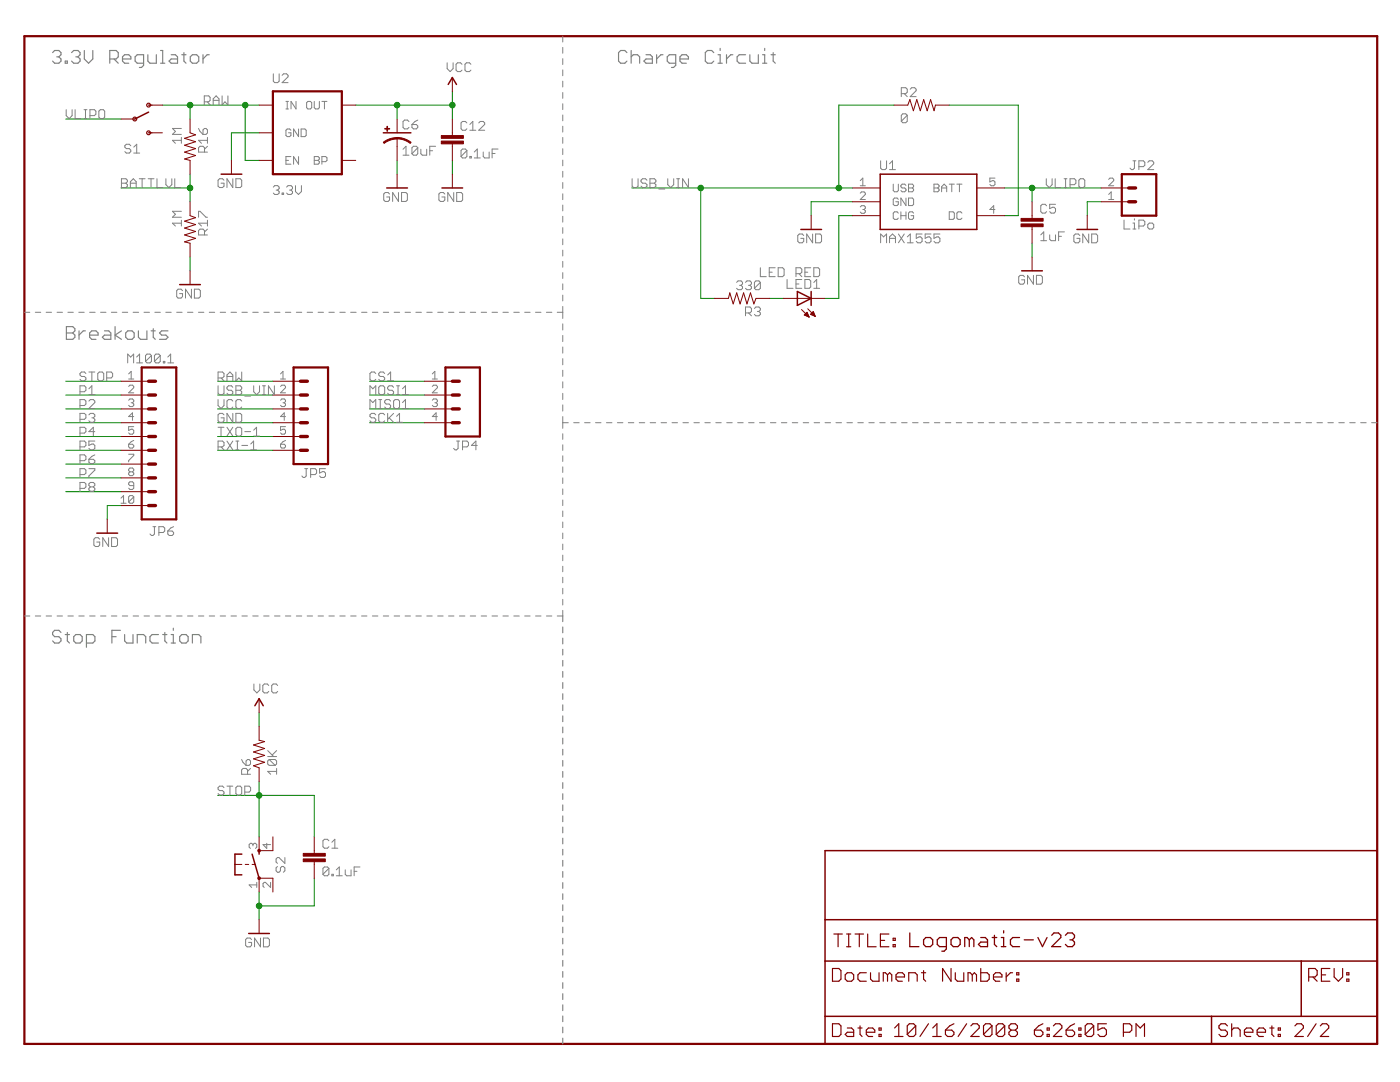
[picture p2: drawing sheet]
<svg xmlns="http://www.w3.org/2000/svg" width="279mm" height="216mm" viewBox="0 0 279 216" stroke-linecap="round" stroke-linejoin="round" font-family="sans-serif">
<g fill="#008000" stroke="#008000" stroke-width=".2">
<path d="M13.1 23.7h11.1z"/>
<path d="M206 37.5h13.8z"/>
<path d="M206 37.5v2.8z"/>
<path d="M200.5 37.5h5.5z"/>
<path d="M79.2 32v2.8z"/>
<path d="M46.2 26.5h5.5z"/>
<path d="M46.2 26.5v5.5z"/>
<path d="M161.9 40.3h8.3z"/>
<path d="M161.9 40.3v2.7z"/>
<path d="M217 40.3h2.8z"/>
<path d="M217 40.3v2.7z"/>
<path d="M206 48.5v2.8z"/>
<path d="M43.4 84.3h11.1z"/>
<path d="M51.7 180.8v2.7z"/>
<path d="M51.7 178v2.8z"/>
<path d="M62.7 175.2v5.6z"/>
<path d="M51.7 180.8h11z"/>
<path d="M21.4 100.9h2.8z"/>
<path d="M21.4 100.9v2.7z"/>
<path d="M90.3 32v2.8z"/>
<path d="M37.9 51.3v2.7z"/>
<path d="M71 21h8.2z"/>
<path d="M79.2 21v2.7z"/>
<path d="M79.2 21h11.1z"/>
<path d="M90.3 21v2.7z"/>
<path d="M90.3 18.2v2.8z"/>
<path d="M51.7 142.2v2.7z"/>
<path d="M43.4 81.6h11.1z"/>
<path d="M13.1 98.1h11.1z"/>
<path d="M51.7 158.7v8.3z"/>
<path d="M51.7 156v2.7z"/>
<path d="M51.7 158.7h11z"/>
<path d="M62.7 158.7v8.3z"/>
<path d="M43.4 158.7h8.3z"/>
<path d="M13.1 76.1h11.1z"/>
<path d="M189.4 21h13.8z"/>
<path d="M203.2 21v22z"/>
<path d="M200.5 43h2.7z"/>
<path d="M167.4 43h2.8z"/>
<path d="M167.4 43v16.5z"/>
<path d="M164.7 59.5h2.7z"/>
<path d="M153.6 59.5h2.8z"/>
<path d="M167.4 37.5h2.8z"/>
<path d="M139.8 37.5h27.6z"/>
<path d="M126.1 37.5h13.7z"/>
<path d="M167.4 21h11z"/>
<path d="M167.4 21v16.5z"/>
<path d="M139.8 59.5h2.8z"/>
<path d="M139.8 37.5v22z"/>
<path d="M43.4 78.8h11.1z"/>
<path d="M13.1 95.4h11.1z"/>
<path d="M13.1 92.6h11.1z"/>
<path d="M13.1 89.9h11.1z"/>
<path d="M13.1 87.1h11.1z"/>
<path d="M13.1 84.3h11.1z"/>
<path d="M13.1 81.6h11.1z"/>
<path d="M13.1 78.8h11.1z"/>
<path d="M48.9 21h2.8z"/>
<path d="M48.9 32h2.8z"/>
<path d="M48.9 21v11z"/>
<path d="M32.4 21h5.5z"/>
<path d="M37.9 21h11z"/>
<path d="M37.9 21v2.7z"/>
<path d="M43.4 76.1h11.1z"/>
<path d="M43.4 87.1h11.1z"/>
<path d="M43.4 89.9h11.1z"/>
<path d="M73.7 76.1h11.1z"/>
<path d="M73.7 78.8h11.1z"/>
<path d="M73.7 81.6h11.1z"/>
<path d="M73.7 84.3h11.1z"/>
<path d="M37.9 37.5v2.8z"/>
<path d="M37.9 34.8v2.7z"/>
<path d="M24.2 37.5h13.7z"/>
<circle cx="206" cy="37.5" r=".55"/>
<circle cx="51.7" cy="180.8" r=".55"/>
<circle cx="79.2" cy="21" r=".55"/>
<circle cx="90.3" cy="21" r=".55"/>
<circle cx="51.7" cy="158.7" r=".55"/>
<circle cx="167.4" cy="37.5" r=".55"/>
<circle cx="139.8" cy="37.5" r=".55"/>
<circle cx="48.9" cy="21" r=".55"/>
<circle cx="37.9" cy="21" r=".55"/>
<circle cx="37.9" cy="37.5" r=".55"/>
</g>
<g fill="#800000" stroke="#800000" stroke-width=".44">
<path d="M4.9 7.2h269.9z"/>
<path d="M274.8 7.2v201.1z"/>
<path d="M4.9 7.2v201.1z"/>
<path d="M4.9 208.3h269.9z"/>
<path d="M54.5 34.8h13.7z"/>
<path d="M68.2 18.2v16.6z"/>
<path d="M54.5 18.2h13.7z"/>
<path d="M54.5 18.2v16.6z"/>
<path d="M223.9 43h6.9z"/>
<path d="M230.8 34.8v8.2z"/>
<path d="M223.9 34.8v8.2z"/>
<path d="M223.9 34.8h6.9z"/>
<path d="M58.6 73.3h6.9z"/>
<path d="M65.5 73.3v19.3z"/>
<path d="M58.6 73.3v19.3z"/>
<path d="M58.6 92.6h6.9z"/>
<path d="M88.9 73.3h6.9z"/>
<path d="M95.8 73.3v13.8z"/>
<path d="M88.9 73.3v13.8z"/>
<path d="M88.9 87.1h6.9z"/>
<path d="M28.3 73.3h6.9z"/>
<path d="M35.2 73.3v30.3z"/>
<path d="M28.3 73.3v30.3z"/>
<path d="M28.3 103.6h6.9z"/>
</g>
<g fill="#800000" stroke="#800000" stroke-width=".3">
<path d="M164.7 208.3h77.1z"/>
<path d="M259.7 191.8h15.1z"/>
<path d="M164.7 202.8v5.5z"/>
<path d="M164.7 202.8h77.1z"/>
<path d="M164.7 191.8v11z"/>
<path d="M274.8 191.8v11z"/>
<path d="M241.8 202.8v5.5z"/>
<path d="M241.8 202.8h17.9z"/>
<path d="M241.8 208.3h33z"/>
<path d="M259.7 191.8v11z"/>
<path d="M164.7 191.8h95z"/>
<path d="M259.7 202.8h15.1z"/>
<path d="M274.8 202.8v5.5z"/>
<path d="M164.7 183.5v8.3z"/>
<path d="M164.7 169.7h110.1z"/>
<path d="M274.8 169.7v13.8z"/>
<path d="M164.7 183.5h110.1z"/>
<path d="M164.7 169.7v13.8z"/>
<path d="M274.8 183.5v8.3z"/>
<path d="M76.5 26.5h5.5z"/>
<path d="M77.2 37.5h4.1z"/>
<path d="M44.1 34.8h4.2z"/>
<path d="M26.9 23.7l2.8-1.3z"/>
<path d="M51.7 139.4l.8 1.4z"/>
<path d="M51.7 139.4l-.8 1.4z"/>
<path d="M49.6 186.3h4.2z"/>
<path d="M51.7 169.7v.7z"/>
<path d="M46.9 170.4h1.4z"/>
<path d="M46.9 174.6h1.4z"/>
<path d="M46.9 170.4v2.1z"/>
<path d="M46.9 172.5v2.1z"/>
<path d="M50.3 170.4l1.4 4.8z"/>
<path d="M175.7 34.8v11z"/>
<path d="M175.7 45.8h19.2z"/>
<path d="M194.9 34.8v11z"/>
<path d="M175.7 34.8h19.2z"/>
<path d="M159.8 45.8h4.2z"/>
<path d="M203.9 54h4.1z"/>
<path d="M214.9 45.8h4.2z"/>
<path d="M159.1 58.2l2.8 1.3z"/>
<path d="M159.1 60.9l2.8-1.4z"/>
<path d="M161.9 58.2v1.3z"/>
<path d="M161.9 59.5v1.4z"/>
<path d="M159.1 58.2v1.3z"/>
<path d="M159.1 59.5v1.4z"/>
<path d="M19.3 106.4h4.2z"/>
<path d="M90.3 15.5l.8 1.3z"/>
<path d="M90.3 15.5l-.8 1.3z"/>
<path d="M88.2 37.5h4.1z"/>
<path d="M35.9 56.8h4.1z"/>
</g>
<g fill="#800000" stroke="#800000" stroke-width=".23">
<path d="M166.1 204.3v2.5z"/>
<path d="M166.1 206.8h1.3z"/>
<path d="M167.4 206.8l.4-.4z"/>
<path d="M167.8 204.7v1.7z"/>
<path d="M167.4 204.3l.4 .4z"/>
<path d="M166.1 204.3h1.3z"/>
<path d="M169.1 205.1h.8z"/>
<path d="M169.9 205.1l.5 .4z"/>
<path d="M170.4 205.5v1.3z"/>
<path d="M169.1 206.8h1.3z"/>
<path d="M168.7 206.4l.4 .4z"/>
<path d="M168.7 206.4l.4-.4z"/>
<path d="M169.1 206h1.3z"/>
<path d="M171.6 204.7v1.7z"/>
<path d="M171.6 206.4l.4 .4z"/>
<path d="M171.2 205.1h.8z"/>
<path d="M173.3 206.8h.9z"/>
<path d="M172.9 206.4l.4 .4z"/>
<path d="M172.9 205.5v.9z"/>
<path d="M172.9 205.5l.4-.4z"/>
<path d="M173.3 205.1h.9z"/>
<path d="M174.2 205.1l.4 .4z"/>
<path d="M174.6 205.5v.5z"/>
<path d="M172.9 206h1.7z"/>
<path d="M175.4 205.1h.5z"/>
<path d="M175.9 205.1v.4z"/>
<path d="M175.4 205.5h.5z"/>
<path d="M175.4 205.1v.4z"/>
<path d="M175.4 206.4h.5z"/>
<path d="M175.9 206.4v.4z"/>
<path d="M175.4 206.8h.5z"/>
<path d="M175.4 206.4v.4z"/>
<path d="M179.4 204.3l-.9 .8z"/>
<path d="M179.4 204.3v2.5z"/>
<path d="M178.5 206.8h1.7z"/>
<path d="M181.1 204.7v1.7z"/>
<path d="M181.1 204.7l.4-.4z"/>
<path d="M181.5 204.3h.8z"/>
<path d="M182.3 204.3l.5 .4z"/>
<path d="M182.8 204.7v1.7z"/>
<path d="M182.8 206.4l-.5 .4z"/>
<path d="M181.5 206.8h.8z"/>
<path d="M181.1 206.4l.4 .4z"/>
<path d="M181.1 206.4l1.7-1.7z"/>
<path d="M185.3 204.3l-1.7 2.5z"/>
<path d="M186.1 205.1l.9-.8z"/>
<path d="M187 204.3v2.5z"/>
<path d="M186.1 206.8h1.7z"/>
<path d="M189.5 204.7l.9-.4z"/>
<path d="M189.5 204.7l-.8 .8z"/>
<path d="M188.7 205.5v.9z"/>
<path d="M188.7 206.4l.4 .4z"/>
<path d="M189.1 206.8h.8z"/>
<path d="M189.9 206.8l.5-.4z"/>
<path d="M190.4 206v.4z"/>
<path d="M189.9 205.5l.5 .5z"/>
<path d="M188.7 205.5h1.2z"/>
<path d="M192.9 204.3l-1.7 2.5z"/>
<path d="M193.8 206.8h1.6z"/>
<path d="M195.4 205.1l-1.6 1.7z"/>
<path d="M195.4 204.7v.4z"/>
<path d="M195 204.3l.4 .4z"/>
<path d="M194.2 204.3h.8z"/>
<path d="M194.2 204.3l-.4 .4z"/>
<path d="M196.3 204.7v1.7z"/>
<path d="M196.3 204.7l.4-.4z"/>
<path d="M196.7 204.3h.8z"/>
<path d="M197.5 204.3l.5 .4z"/>
<path d="M198 204.7v1.7z"/>
<path d="M197.5 206.8l.5-.4z"/>
<path d="M196.7 206.8h.8z"/>
<path d="M196.3 206.4l.4 .4z"/>
<path d="M196.3 206.4l1.7-1.7z"/>
<path d="M198.8 204.7v1.7z"/>
<path d="M198.8 204.7l.4-.4z"/>
<path d="M199.2 204.3h.9z"/>
<path d="M200.1 204.3l.4 .4z"/>
<path d="M200.5 204.7v1.7z"/>
<path d="M200.1 206.8l.4-.4z"/>
<path d="M199.2 206.8h.9z"/>
<path d="M198.8 206.4l.4 .4z"/>
<path d="M198.8 206.4l1.7-1.7z"/>
<path d="M201.4 204.7l.4-.4z"/>
<path d="M201.8 204.3h.8z"/>
<path d="M202.6 204.3l.5 .4z"/>
<path d="M203.1 204.7v.4z"/>
<path d="M202.6 205.5l.5-.4z"/>
<path d="M202.6 205.5l.5 .5z"/>
<path d="M203.1 206v.4z"/>
<path d="M202.6 206.8l.5-.4z"/>
<path d="M201.8 206.8h.8z"/>
<path d="M201.4 206.4l.4 .4z"/>
<path d="M201.4 206v.4z"/>
<path d="M201.4 206l.4-.5z"/>
<path d="M201.4 205.1l.4 .4z"/>
<path d="M201.4 204.7v.4z"/>
<path d="M201.8 205.5h.8z"/>
<path d="M207.3 204.7l.8-.4z"/>
<path d="M207.3 204.7l-.9 .8z"/>
<path d="M206.4 205.5v.9z"/>
<path d="M206.4 206.4l.5 .4z"/>
<path d="M206.9 206.8h.8z"/>
<path d="M207.7 206.8l.4-.4z"/>
<path d="M208.1 206v.4z"/>
<path d="M207.7 205.5l.4 .5z"/>
<path d="M206.4 205.5h1.3z"/>
<path d="M209 205.1h.4z"/>
<path d="M209.4 205.1v.4z"/>
<path d="M209 205.5h.4z"/>
<path d="M209 205.1v.4z"/>
<path d="M209 206.4h.4z"/>
<path d="M209.4 206.4v.4z"/>
<path d="M209 206.8h.4z"/>
<path d="M209 206.4v.4z"/>
<path d="M210.2 206.8h1.7z"/>
<path d="M210.2 206.8l1.7-1.7z"/>
<path d="M211.9 204.7v.4z"/>
<path d="M211.5 204.3l.4 .4z"/>
<path d="M210.7 204.3h.8z"/>
<path d="M210.7 204.3l-.5 .4z"/>
<path d="M213.6 204.7l.9-.4z"/>
<path d="M213.6 204.7l-.8 .8z"/>
<path d="M212.8 205.5v.9z"/>
<path d="M212.8 206.4l.4 .4z"/>
<path d="M213.2 206.8h.8z"/>
<path d="M214 206.8l.5-.4z"/>
<path d="M214.5 206v.4z"/>
<path d="M214 205.5l.5 .5z"/>
<path d="M212.8 205.5h1.2z"/>
<path d="M215.3 205.1h.4z"/>
<path d="M215.7 205.1v.4z"/>
<path d="M215.3 205.5h.4z"/>
<path d="M215.3 205.1v.4z"/>
<path d="M215.3 206.4h.4z"/>
<path d="M215.7 206.4v.4z"/>
<path d="M215.3 206.8h.4z"/>
<path d="M215.3 206.4v.4z"/>
<path d="M216.6 204.7v1.7z"/>
<path d="M216.6 204.7l.4-.4z"/>
<path d="M217 204.3h.8z"/>
<path d="M217.8 204.3l.5 .4z"/>
<path d="M218.3 204.7v1.7z"/>
<path d="M218.3 206.4l-.5 .4z"/>
<path d="M217 206.8h.8z"/>
<path d="M216.6 206.4l.4 .4z"/>
<path d="M216.6 206.4l1.7-1.7z"/>
<path d="M219.1 204.3h1.7z"/>
<path d="M219.1 204.3v1.2z"/>
<path d="M219.1 205.5l.9-.4z"/>
<path d="M220 205.1h.4z"/>
<path d="M220.4 205.1l.4 .4z"/>
<path d="M220.8 205.5v.9z"/>
<path d="M220.8 206.4l-.4 .4z"/>
<path d="M219.5 206.8h.9z"/>
<path d="M219.1 206.4l.4 .4z"/>
<path d="M224.2 204.3v2.5z"/>
<path d="M224.2 204.3h1.2z"/>
<path d="M225.4 204.3l.5 .4z"/>
<path d="M225.9 204.7v.8z"/>
<path d="M225.9 205.5l-.5 .5z"/>
<path d="M224.2 206h1.2z"/>
<path d="M226.7 204.3v2.5z"/>
<path d="M226.7 204.3l.9 .8z"/>
<path d="M227.6 205.1l.8-.8z"/>
<path d="M228.4 204.3v2.5z"/>
<path d="M244.5 204.3l.5 .4z"/>
<path d="M243.7 204.3h.8z"/>
<path d="M243.7 204.3l-.4 .4z"/>
<path d="M243.3 204.7v.4z"/>
<path d="M243.3 205.1l.4 .4z"/>
<path d="M243.7 205.5h.8z"/>
<path d="M244.5 205.5l.5 .5z"/>
<path d="M245 206v.4z"/>
<path d="M244.5 206.8l.5-.4z"/>
<path d="M243.7 206.8h.8z"/>
<path d="M243.3 206.4l.4 .4z"/>
<path d="M245.8 204.3v2.5z"/>
<path d="M245.8 205.5l.4-.4z"/>
<path d="M246.2 205.1h.9z"/>
<path d="M247.1 205.1l.4 .4z"/>
<path d="M247.5 205.5v1.3z"/>
<path d="M248.8 206.8h.8z"/>
<path d="M248.3 206.4l.5 .4z"/>
<path d="M248.3 205.5v.9z"/>
<path d="M248.3 205.5l.5-.4z"/>
<path d="M248.8 205.1h.8z"/>
<path d="M249.6 205.1l.4 .4z"/>
<path d="M250 205.5v.5z"/>
<path d="M248.3 206h1.7z"/>
<path d="M251.3 206.8h.8z"/>
<path d="M250.9 206.4l.4 .4z"/>
<path d="M250.9 205.5v.9z"/>
<path d="M251.3 205.1l-.4 .4z"/>
<path d="M251.3 205.1h.8z"/>
<path d="M252.1 205.1l.5 .4z"/>
<path d="M252.6 205.5v.5z"/>
<path d="M250.9 206h1.7z"/>
<path d="M253.8 204.7v1.7z"/>
<path d="M253.8 206.4l.5 .4z"/>
<path d="M253.4 205.1h.9z"/>
<path d="M255.1 205.1h.4z"/>
<path d="M255.5 205.1v.4z"/>
<path d="M255.1 205.5h.4z"/>
<path d="M255.1 205.1v.4z"/>
<path d="M255.1 206.4h.4z"/>
<path d="M255.5 206.4v.4z"/>
<path d="M255.1 206.8h.4z"/>
<path d="M255.1 206.4v.4z"/>
<path d="M258.4 206.8h1.7z"/>
<path d="M258.4 206.8l1.7-1.7z"/>
<path d="M260.1 204.7v.4z"/>
<path d="M259.7 204.3l.4 .4z"/>
<path d="M258.8 204.3h.9z"/>
<path d="M258.8 204.3l-.4 .4z"/>
<path d="M262.7 204.3l-1.7 2.5z"/>
<path d="M263.5 206.8h1.7z"/>
<path d="M265.2 205.1l-1.7 1.7z"/>
<path d="M265.2 204.7v.4z"/>
<path d="M264.8 204.3l.4 .4z"/>
<path d="M263.9 204.3h.9z"/>
<path d="M263.9 204.3l-.4 .4z"/>
<path d="M261.2 193.3v2.5z"/>
<path d="M261.2 193.3h1.2z"/>
<path d="M262.4 193.3l.5 .4z"/>
<path d="M262.9 193.7v.8z"/>
<path d="M262.4 194.9l.5-.4z"/>
<path d="M261.2 194.9h1.2z"/>
<path d="M262 194.9l.9 .9z"/>
<path d="M263.7 193.3h1.7z"/>
<path d="M263.7 193.3v2.5z"/>
<path d="M263.7 195.8h1.7z"/>
<path d="M263.7 194.5h.9z"/>
<path d="M266.3 193.3v1.6z"/>
<path d="M266.3 194.9l.8 .9z"/>
<path d="M267.1 195.8l.8-.9z"/>
<path d="M267.9 193.3v1.6z"/>
<path d="M268.8 194.1h.4z"/>
<path d="M269.2 194.1v.4z"/>
<path d="M268.8 194.5h.4z"/>
<path d="M268.8 194.1v.4z"/>
<path d="M268.8 195.4h.4z"/>
<path d="M269.2 195.4v.4z"/>
<path d="M268.8 195.8h.4z"/>
<path d="M268.8 195.4v.4z"/>
<path d="M167.3 186.4v2.5z"/>
<path d="M166.4 186.4h1.7z"/>
<path d="M169 188.9h.8z"/>
<path d="M169.4 186.4v2.5z"/>
<path d="M169 186.4h.8z"/>
<path d="M171.5 186.4v2.5z"/>
<path d="M170.6 186.4h1.7z"/>
<path d="M173.2 186.4v2.5z"/>
<path d="M173.2 188.9h1.7z"/>
<path d="M175.7 186.4h1.7z"/>
<path d="M175.7 186.4v2.5z"/>
<path d="M175.7 188.9h1.7z"/>
<path d="M175.7 187.6h.9z"/>
<path d="M178.2 187.2h.5z"/>
<path d="M178.7 187.2v.4z"/>
<path d="M178.2 187.6h.5z"/>
<path d="M178.2 187.2v.4z"/>
<path d="M178.2 188.5h.5z"/>
<path d="M178.7 188.5v.4z"/>
<path d="M178.2 188.9h.5z"/>
<path d="M178.2 188.5v.4z"/>
<path d="M166.1 193.3v2.5z"/>
<path d="M166.1 195.8h1.3z"/>
<path d="M167.4 195.8l.4-.4z"/>
<path d="M167.8 193.7v1.7z"/>
<path d="M167.4 193.3l.4 .4z"/>
<path d="M166.1 193.3h1.3z"/>
<path d="M169.1 195.8h.8z"/>
<path d="M169.9 195.8l.5-.4z"/>
<path d="M170.4 194.5v.9z"/>
<path d="M169.9 194.1l.5 .4z"/>
<path d="M169.1 194.1h.8z"/>
<path d="M169.1 194.1l-.4 .4z"/>
<path d="M168.7 194.5v.9z"/>
<path d="M168.7 195.4l.4 .4z"/>
<path d="M171.6 194.1h1.3z"/>
<path d="M171.6 194.1l-.4 .4z"/>
<path d="M171.2 194.5v.9z"/>
<path d="M171.2 195.4l.4 .4z"/>
<path d="M171.6 195.8h1.3z"/>
<path d="M173.7 194.1v1.3z"/>
<path d="M173.7 195.4l.5 .4z"/>
<path d="M174.2 195.8h1.2z"/>
<path d="M175.4 194.1v1.7z"/>
<path d="M176.3 194.1v1.7z"/>
<path d="M176.3 194.1h.4z"/>
<path d="M176.7 194.1l.4 .4z"/>
<path d="M177.1 194.5v1.3z"/>
<path d="M177.1 194.5l.4-.4z"/>
<path d="M177.5 194.1l.5 .4z"/>
<path d="M178 194.5v1.3z"/>
<path d="M179.2 195.8h.9z"/>
<path d="M178.8 195.4l.4 .4z"/>
<path d="M178.8 194.5v.9z"/>
<path d="M178.8 194.5l.4-.4z"/>
<path d="M179.2 194.1h.9z"/>
<path d="M180.1 194.1l.4 .4z"/>
<path d="M180.5 194.5v.4z"/>
<path d="M178.8 194.9h1.7z"/>
<path d="M181.4 194.1v1.7z"/>
<path d="M181.4 194.1h1.2z"/>
<path d="M182.6 194.1l.4 .4z"/>
<path d="M183 194.5v1.3z"/>
<path d="M184.3 193.7v1.7z"/>
<path d="M184.3 195.4l.4 .4z"/>
<path d="M183.9 194.1h.8z"/>
<path d="M188.1 193.3v2.5z"/>
<path d="M188.1 193.3l1.7 2.5z"/>
<path d="M189.8 193.3v2.5z"/>
<path d="M190.6 194.1v1.3z"/>
<path d="M190.6 195.4l.5 .4z"/>
<path d="M191.1 195.8h1.2z"/>
<path d="M192.3 194.1v1.7z"/>
<path d="M193.2 194.1v1.7z"/>
<path d="M193.2 194.1h.4z"/>
<path d="M193.6 194.1l.4 .4z"/>
<path d="M194 194.5v1.3z"/>
<path d="M194 194.5l.5-.4z"/>
<path d="M194.5 194.1l.4 .4z"/>
<path d="M194.9 194.5v1.3z"/>
<path d="M195.7 193.3v2.5z"/>
<path d="M195.7 195.8h1.3z"/>
<path d="M197 195.8l.4-.4z"/>
<path d="M197.4 194.5v.9z"/>
<path d="M197 194.1l.4 .4z"/>
<path d="M195.7 194.1h1.3z"/>
<path d="M198.7 195.8h.8z"/>
<path d="M198.3 195.4l.4 .4z"/>
<path d="M198.3 194.5v.9z"/>
<path d="M198.3 194.5l.4-.4z"/>
<path d="M198.7 194.1h.8z"/>
<path d="M199.5 194.1l.5 .4z"/>
<path d="M200 194.5v.4z"/>
<path d="M198.3 194.9h1.7z"/>
<path d="M200.8 194.1v1.7z"/>
<path d="M201.7 194.1l-.9 .8z"/>
<path d="M201.7 194.1h.4z"/>
<path d="M202.9 194.1h.4z"/>
<path d="M203.3 194.1v.4z"/>
<path d="M202.9 194.5h.4z"/>
<path d="M202.9 194.1v.4z"/>
<path d="M202.9 195.4h.4z"/>
<path d="M203.3 195.4v.4z"/>
<path d="M202.9 195.8h.4z"/>
<path d="M202.9 195.4v.4z"/>
</g>
<g fill="#800000" stroke="#800000" stroke-width=".25">
<path d="M181.6 186.2v2.7z"/>
<path d="M181.6 188.9h1.8z"/>
<path d="M184.8 188.9h.9z"/>
<path d="M185.7 188.9l.4-.5z"/>
<path d="M186.1 187.5v.9z"/>
<path d="M185.7 187.1l.4 .4z"/>
<path d="M184.8 187.1h.9z"/>
<path d="M184.8 187.1l-.5 .4z"/>
<path d="M184.3 187.5v.9z"/>
<path d="M184.3 188.4l.5 .5z"/>
<path d="M188 189.8h.4z"/>
<path d="M188.4 189.8l.5-.4z"/>
<path d="M188.9 187.1v2.3z"/>
<path d="M187.5 187.1h1.4z"/>
<path d="M187.5 187.1l-.5 .4z"/>
<path d="M187 187.5v.9z"/>
<path d="M187 188.4l.5 .5z"/>
<path d="M187.5 188.9h1.4z"/>
<path d="M190.2 188.9h1z"/>
<path d="M191.2 188.9l.4-.5z"/>
<path d="M191.6 187.5v.9z"/>
<path d="M191.2 187.1l.4 .4z"/>
<path d="M190.2 187.1h1z"/>
<path d="M190.2 187.1l-.4 .4z"/>
<path d="M189.8 187.5v.9z"/>
<path d="M189.8 188.4l.4 .5z"/>
<path d="M192.5 187.1v1.8z"/>
<path d="M192.5 187.1h.5z"/>
<path d="M193 187.1l.4 .4z"/>
<path d="M193.4 187.5v1.4z"/>
<path d="M193.4 187.5l.5-.4z"/>
<path d="M193.9 187.1l.5 .4z"/>
<path d="M194.4 187.5v1.4z"/>
<path d="M195.7 187.1h.9z"/>
<path d="M196.6 187.1l.5 .4z"/>
<path d="M197.1 187.5v1.4z"/>
<path d="M195.7 188.9h1.4z"/>
<path d="M195.3 188.4l.4 .5z"/>
<path d="M195.3 188.4l.4-.4z"/>
<path d="M195.7 188h1.4z"/>
<path d="M198.5 186.6v1.8z"/>
<path d="M198.5 188.4l.4 .5z"/>
<path d="M198 187.1h.9z"/>
<path d="M199.8 187.1h.5z"/>
<path d="M200.3 187.1v1.8z"/>
<path d="M199.8 188.9h.9z"/>
<path d="M200.3 185.7v.5z"/>
<path d="M202.1 187.1h1.4z"/>
<path d="M202.1 187.1l-.4 .4z"/>
<path d="M201.7 187.5v.9z"/>
<path d="M201.7 188.4l.4 .5z"/>
<path d="M202.1 188.9h1.4z"/>
<path d="M204.4 187.5h1.8z"/>
<path d="M207.1 187.1l.9 1.8z"/>
<path d="M209 187.1l-1 1.8z"/>
<path d="M209.9 188.9h1.8z"/>
<path d="M209.9 188.9l1.8-1.8z"/>
<path d="M211.7 186.6v.5z"/>
<path d="M211.2 186.2l.5 .4z"/>
<path d="M210.3 186.2h.9z"/>
<path d="M210.3 186.2l-.4 .4z"/>
<path d="M212.6 186.6l.5-.4z"/>
<path d="M213.1 186.2h.9z"/>
<path d="M214 186.2l.4 .4z"/>
<path d="M214.4 186.6v.5z"/>
<path d="M214.4 187.1l-.4 .4z"/>
<path d="M213.5 187.5h.5z"/>
<path d="M214 187.5l.4 .5z"/>
<path d="M214.4 188v.4z"/>
<path d="M214.4 188.4l-.4 .5z"/>
<path d="M213.1 188.9h.9z"/>
<path d="M212.6 188.4l.5 .5z"/>
</g>
<g fill="#800000" stroke="#800000" stroke-width=".2">
<path d="M79.2 27.6v1.7z"/>
<path d="M79.2 23.7v2.8z"/>
<path d="M79.2 29.3v2.7z"/>
<path d="M51.7 21h2.8z"/>
<path d="M51.7 26.5h2.8z"/>
<path d="M68.2 21h2.8z"/>
<path d="M51.7 32h2.8z"/>
<path d="M68.2 32h2.8z"/>
<path d="M79.2 34.8v2.7z"/>
<path d="M46.2 32v2.8z"/>
<path d="M24.2 23.7h2.7z"/>
<path d="M29.7 26.5h2.7z"/>
<path d="M29.7 26.5h.7z"/>
<path d="M29.7 21h.7z"/>
<path d="M29.7 21h2.7z"/>
<path d="M51.7 139.4v2.8z"/>
<path d="M51.7 183.5v2.8z"/>
<path d="M51.7 175.2v2.8z"/>
<path d="M51.7 167v2.7z"/>
<path d="M54.5 167v2.7z"/>
<path d="M54.5 175.2v2.8z"/>
<path d="M48.9 172.5h.7z"/>
<path d="M50.3 172.5h.7z"/>
<path d="M46.9 172.5h1.4z"/>
<path d="M51.7 169.7h2.8z"/>
<path d="M51.7 175.2h2.8z"/>
<path d="M51.7 144.9v2.8z"/>
<path d="M51.7 153.2v2.8z"/>
<path d="M50.6 152.8l1.1 .4z"/>
<path d="M50.6 152.8l2.2-.7z"/>
<path d="M50.6 151.4l2.2 .7z"/>
<path d="M50.6 151.4l2.2-.7z"/>
<path d="M50.6 150.1l2.2 .6z"/>
<path d="M50.6 150.1l2.2-.7z"/>
<path d="M50.6 148.7l2.2 .7z"/>
<path d="M50.6 148.7l2.2-.7z"/>
<path d="M51.7 147.7l1.1 .3z"/>
<path d="M62.7 167v2.7z"/>
<path d="M62.7 172.5v2.7z"/>
<path d="M62.7 169.7v.6z"/>
<path d="M62.7 171.9v.6z"/>
<path d="M170.2 37.5h5.5z"/>
<path d="M170.2 40.3h5.5z"/>
<path d="M170.2 43h5.5z"/>
<path d="M194.9 37.5h5.6z"/>
<path d="M194.9 43h5.6z"/>
<path d="M186.7 21h2.7z"/>
<path d="M178.4 21h2.8z"/>
<path d="M181.6 19.9l-.4 1.1z"/>
<path d="M181.6 19.9l.7 2.2z"/>
<path d="M183 19.9l-.7 2.2z"/>
<path d="M183 19.9l.7 2.2z"/>
<path d="M184.3 19.9l-.6 2.2z"/>
<path d="M184.3 19.9l.7 2.2z"/>
<path d="M185.7 19.9l-.7 2.2z"/>
<path d="M185.7 19.9l.7 2.2z"/>
<path d="M186.7 21l-.3 1.1z"/>
<path d="M142.6 59.5h2.8z"/>
<path d="M150.9 59.5h2.7z"/>
<path d="M150.9 59.5l-.4 1.1z"/>
<path d="M149.8 58.4l.7 2.2z"/>
<path d="M149.8 58.4l-.7 2.2z"/>
<path d="M148.4 58.4l.7 2.2z"/>
<path d="M148.4 58.4l-.7 2.2z"/>
<path d="M147 58.4l.7 2.2z"/>
<path d="M147 58.4l-.7 2.2z"/>
<path d="M145.6 58.4l.7 2.2z"/>
<path d="M145.6 58.4l-.2 1.1z"/>
<path d="M206 40.3v2.7z"/>
<path d="M206 45.8v2.7z"/>
<path d="M206 43v.6z"/>
<path d="M206 45.2v.6z"/>
<path d="M161.9 43v2.8z"/>
<path d="M206 51.3v2.7z"/>
<path d="M217 43v2.8z"/>
<path d="M161.9 59.5h2.8z"/>
<path d="M156.4 59.5h2.7z"/>
<path d="M159.1 59.5h2.8z"/>
<path d="M160 61.8l1.5 1.5z"/>
<path d="M161.2 61.6l1.5 1.5z"/>
<path d="M160.5 62.9l1 .4z"/>
<path d="M161.1 62.3l-.6 .6z"/>
<path d="M161.1 62.3l.4 1z"/>
<path d="M161.3 63.2h.2z"/>
<path d="M161 63.1h.4z"/>
<path d="M160.7 62.9h.6z"/>
<path d="M160.6 62.8h.7z"/>
<path d="M160.7 62.7h.5z"/>
<path d="M160.8 62.5h.4z"/>
<path d="M161 62.4h.1z"/>
<path d="M161.8 62.7l.9 .4z"/>
<path d="M161.8 62.7l.5-.5z"/>
<path d="M162.3 62.2l.4 .9z"/>
<path d="M162.6 63.1h.1z"/>
<path d="M162.3 62.9h.3z"/>
<path d="M161.9 62.8h.7z"/>
<path d="M161.8 62.7h.7z"/>
<path d="M161.9 62.5h.6z"/>
<path d="M162.1 62.4h.3z"/>
<path d="M162.2 62.3h.1z"/>
<path d="M219.8 40.3h5.5z"/>
<path d="M219.8 37.5h5.5z"/>
<path d="M54.5 76.1h5.5z"/>
<path d="M54.5 78.8h5.5z"/>
<path d="M54.5 81.6h5.5z"/>
<path d="M54.5 84.3h5.5z"/>
<path d="M54.5 87.1h5.5z"/>
<path d="M54.5 89.9h5.5z"/>
<path d="M21.4 103.6v2.8z"/>
<path d="M84.8 76.1h5.5z"/>
<path d="M84.8 78.8h5.5z"/>
<path d="M84.8 81.6h5.5z"/>
<path d="M84.8 84.3h5.5z"/>
<path d="M24.2 76.1h5.5z"/>
<path d="M24.2 78.8h5.5z"/>
<path d="M24.2 81.6h5.5z"/>
<path d="M24.2 84.3h5.5z"/>
<path d="M24.2 87.1h5.5z"/>
<path d="M24.2 89.9h5.5z"/>
<path d="M24.2 92.6h5.5z"/>
<path d="M24.2 95.4h5.5z"/>
<path d="M24.2 98.1h5.5z"/>
<path d="M24.2 100.9h5.5z"/>
<path d="M90.3 23.7v2.8z"/>
<path d="M90.3 29.3v2.7z"/>
<path d="M90.3 26.5v.6z"/>
<path d="M90.3 28.7v.6z"/>
<path d="M90.3 15.5v2.7z"/>
<path d="M90.3 34.8v2.7z"/>
<path d="M37.9 32v2.8z"/>
<path d="M37.9 23.7v2.8z"/>
<path d="M37.9 26.5l1.1 .4z"/>
<path d="M36.8 27.6l2.2-.7z"/>
<path d="M36.8 27.6l2.2 .7z"/>
<path d="M36.8 29l2.2-.7z"/>
<path d="M36.8 29l2.2 .7z"/>
<path d="M36.8 30.4l2.2-.7z"/>
<path d="M36.8 30.4l2.2 .6z"/>
<path d="M36.8 31.7l2.2-.7z"/>
<path d="M36.8 31.7l1.1 .3z"/>
<path d="M37.9 48.5v2.8z"/>
<path d="M37.9 40.3v2.7z"/>
<path d="M37.9 43l1.1 .4z"/>
<path d="M36.8 44.1l2.2-.7z"/>
<path d="M36.8 44.1l2.2 .7z"/>
<path d="M36.8 45.5l2.2-.7z"/>
<path d="M36.8 45.5l2.2 .7z"/>
<path d="M36.8 46.9l2.2-.7z"/>
<path d="M36.8 46.9l2.2 .7z"/>
<path d="M36.8 48.3l2.2-.7z"/>
<path d="M36.8 48.3l1.1 .2z"/>
<path d="M37.9 54v2.8z"/>
<path d="M79.2 27.4h.3a4.7 4.7 0 0 1 2.5 1l-.1 .2-.5-.3a4.1 4.1 0 0 0-2.2-.6z" fill-rule="evenodd"/>
<path d="M76.5 28.4l.2-.2a4.4 4.4 0 0 1 2.5-.7v.2l-1.1 .2-1.4 .7z" fill-rule="evenodd"/>
</g>
<g fill="#800000" stroke="#800000" stroke-width=".2">
<path d="M76.8 25.6h1v.2h-1z"/>
<path d="M77.2 25.2h.1v1h-.1z"/>
<path d="M60.5 171.4h4.4v.5h-4.4z"/>
<path d="M60.5 170.3h4.4v.5h-4.4z"/>
<path d="M203.8 44.7h4.4v.5h-4.4z"/>
<path d="M203.8 43.6h4.4v.5h-4.4z"/>
<path d="M88.1 28.2h4.4v.5h-4.4z"/>
<path d="M88.1 27.1h4.4v.5h-4.4z"/>
</g>
<g fill="none" stroke="#800000" stroke-width=".23">
<circle cx="26.9" cy="23.7" r=".38"/>
<circle cx="29.7" cy="26.5" r=".38"/>
<circle cx="29.7" cy="21" r=".38"/>
</g>
<g fill="none" stroke="#800000" stroke-width=".44">
<circle cx="51.7" cy="169.7" r=".15"/>
<circle cx="51.7" cy="175.2" r=".15"/>
</g>
<g fill="#800000" stroke="#800000" stroke-width=".68">
<path d="M225.3 37.5h1.3z"/>
<path d="M225.3 40.3h1.3z"/>
<path d="M60 81.6h1.3z"/>
<path d="M60 78.8h1.3z"/>
<path d="M60 76.1h1.3z"/>
<path d="M60 87.1h1.3z"/>
<path d="M60 84.3h1.3z"/>
<path d="M60 89.9h1.3z"/>
<path d="M90.3 81.6h1.4z"/>
<path d="M90.3 78.8h1.4z"/>
<path d="M90.3 76.1h1.4z"/>
<path d="M90.3 84.3h1.4z"/>
<path d="M29.7 81.6h1.3z"/>
<path d="M29.7 78.8h1.3z"/>
<path d="M29.7 76.1h1.3z"/>
<path d="M29.7 87.1h1.3z"/>
<path d="M29.7 84.3h1.3z"/>
<path d="M29.7 89.9h1.3z"/>
<path d="M29.7 92.6h1.3z"/>
<path d="M29.7 95.4h1.3z"/>
<path d="M29.7 98.1h1.3z"/>
<path d="M29.7 100.9h1.3z"/>
</g>
<g fill="#808080" stroke="#808080" stroke-width=".2">
<path d="M4.9 62.3h1z"/>
<path d="M7 62.3h1.1z"/>
<path d="M9.2 62.3h1.1z"/>
<path d="M11.4 62.3h1.1z"/>
<path d="M13.5 62.3h1.1z"/>
<path d="M15.7 62.3h1.1z"/>
<path d="M17.9 62.3h1.1z"/>
<path d="M20.1 62.3h1z"/>
<path d="M22.2 62.3h1.1z"/>
<path d="M24.4 62.3h1.1z"/>
<path d="M26.6 62.3h1.1z"/>
<path d="M28.7 62.3h1.1z"/>
<path d="M30.9 62.3h1.1z"/>
<path d="M33.1 62.3h1.1z"/>
<path d="M35.3 62.3h1z"/>
<path d="M37.4 62.3h1.1z"/>
<path d="M39.6 62.3h1.1z"/>
<path d="M41.8 62.3h1z"/>
<path d="M43.9 62.3h1.1z"/>
<path d="M46.1 62.3h1.1z"/>
<path d="M48.3 62.3h1.1z"/>
<path d="M50.4 62.3h1.1z"/>
<path d="M52.6 62.3h1.1z"/>
<path d="M54.8 62.3h1.1z"/>
<path d="M57 62.3h1z"/>
<path d="M59.1 62.3h1.1z"/>
<path d="M61.3 62.3h1.1z"/>
<path d="M63.5 62.3h1.1z"/>
<path d="M65.6 62.3h1.1z"/>
<path d="M67.8 62.3h1.1z"/>
<path d="M70 62.3h1.1z"/>
<path d="M72.2 62.3h1z"/>
<path d="M74.3 62.3h1.1z"/>
<path d="M76.5 62.3h1.1z"/>
<path d="M78.7 62.3h1.1z"/>
<path d="M80.8 62.3h1.1z"/>
<path d="M83 62.3h1.1z"/>
<path d="M85.2 62.3h1.1z"/>
<path d="M87.4 62.3h1z"/>
<path d="M89.5 62.3h1.1z"/>
<path d="M91.7 62.3h1.1z"/>
<path d="M93.9 62.3h1z"/>
<path d="M96 62.3h1.1z"/>
<path d="M98.2 62.3h1.1z"/>
<path d="M100.4 62.3h1.1z"/>
<path d="M102.5 62.3h1.1z"/>
<path d="M104.7 62.3h1.1z"/>
<path d="M106.9 62.3h1.1z"/>
<path d="M109.1 62.3h1z"/>
<path d="M111.2 62.3h1.1z"/>
<path d="M112.3 61.2v1.1z"/>
<path d="M112.3 58.9v1.1z"/>
<path d="M112.3 56.6v1.2z"/>
<path d="M112.3 54.4v1.2z"/>
<path d="M112.3 52.2v1.1z"/>
<path d="M112.3 49.9v1.2z"/>
<path d="M112.3 47.7v1.1z"/>
<path d="M112.3 45.4v1.2z"/>
<path d="M112.3 43.2v1.1z"/>
<path d="M112.3 40.9v1.2z"/>
<path d="M112.3 38.7v1.1z"/>
<path d="M112.3 36.4v1.2z"/>
<path d="M112.3 34.2v1.1z"/>
<path d="M112.3 31.9v1.2z"/>
<path d="M112.3 29.7v1.1z"/>
<path d="M112.3 27.4v1.2z"/>
<path d="M112.3 25.2v1.2z"/>
<path d="M112.3 22.9v1.2z"/>
<path d="M112.3 20.7v1.2z"/>
<path d="M112.3 18.5v1.1z"/>
<path d="M112.3 16.2v1.2z"/>
<path d="M112.3 13.9v1.2z"/>
<path d="M112.3 11.7v1.2z"/>
<path d="M112.3 9.5v1.1z"/>
<path d="M112.3 7.2v1.2z"/>
<path d="M112.3 62.3v1.2z"/>
<path d="M112.3 64.6v1.2z"/>
<path d="M112.3 66.9v1.3z"/>
<path d="M112.3 69.2v1.3z"/>
<path d="M112.3 71.6v1.2z"/>
<path d="M112.3 73.9v1.2z"/>
<path d="M112.3 76.2v1.2z"/>
<path d="M112.3 78.5v1.2z"/>
<path d="M112.3 80.8v1.2z"/>
<path d="M112.3 83.1v1.2z"/>
<path d="M112.3 84.3h1.1z"/>
<path d="M114.5 84.3h1.1z"/>
<path d="M116.7 84.3h1.1z"/>
<path d="M118.9 84.3h1.1z"/>
<path d="M121 84.3h1.1z"/>
<path d="M123.2 84.3h1.1z"/>
<path d="M125.4 84.3h1.1z"/>
<path d="M127.6 84.3h1.1z"/>
<path d="M129.8 84.3h1.1z"/>
<path d="M131.9 84.3h1.1z"/>
<path d="M134.1 84.3h1.1z"/>
<path d="M136.3 84.3h1.1z"/>
<path d="M138.5 84.3h1.1z"/>
<path d="M140.7 84.3h1.1z"/>
<path d="M142.9 84.3h1z"/>
<path d="M145 84.3h1.1z"/>
<path d="M147.2 84.3h1.1z"/>
<path d="M149.4 84.3h1.1z"/>
<path d="M151.6 84.3h1.1z"/>
<path d="M153.8 84.3h1.1z"/>
<path d="M155.9 84.3h1.1z"/>
<path d="M158.1 84.3h1.1z"/>
<path d="M160.3 84.3h1.1z"/>
<path d="M162.5 84.3h1.1z"/>
<path d="M164.7 84.3h1.1z"/>
<path d="M166.8 84.3h1.1z"/>
<path d="M169 84.3h1.1z"/>
<path d="M171.2 84.3h1.1z"/>
<path d="M173.4 84.3h1.1z"/>
<path d="M175.6 84.3h1.1z"/>
<path d="M177.8 84.3h1z"/>
<path d="M179.9 84.3h1.1z"/>
<path d="M182.1 84.3h1.1z"/>
<path d="M184.3 84.3h1.1z"/>
<path d="M186.5 84.3h1.1z"/>
<path d="M188.7 84.3h1.1z"/>
<path d="M190.8 84.3h1.1z"/>
<path d="M193 84.3h1.1z"/>
<path d="M195.2 84.3h1.1z"/>
<path d="M197.4 84.3h1.1z"/>
<path d="M199.6 84.3h1.1z"/>
<path d="M201.7 84.3h1.1z"/>
<path d="M203.9 84.3h1.1z"/>
<path d="M206.1 84.3h1.1z"/>
<path d="M208.3 84.3h1.1z"/>
<path d="M210.5 84.3h1.1z"/>
<path d="M212.7 84.3h1.1z"/>
<path d="M214.8 84.3h1.1z"/>
<path d="M217 84.3h1.1z"/>
<path d="M219.2 84.3h1.1z"/>
<path d="M221.4 84.3h1.1z"/>
<path d="M223.6 84.3h1.1z"/>
<path d="M225.7 84.3h1.1z"/>
<path d="M227.9 84.3h1.1z"/>
<path d="M230.1 84.3h1.1z"/>
<path d="M232.3 84.3h1.1z"/>
<path d="M234.5 84.3h1.1z"/>
<path d="M236.6 84.3h1.1z"/>
<path d="M238.8 84.3h1.1z"/>
<path d="M241 84.3h1.1z"/>
<path d="M243.2 84.3h1.1z"/>
<path d="M245.4 84.3h1.1z"/>
<path d="M247.6 84.3h1.1z"/>
<path d="M249.7 84.3h1.1z"/>
<path d="M251.9 84.3h1.1z"/>
<path d="M254.1 84.3h1.1z"/>
<path d="M256.3 84.3h1.1z"/>
<path d="M258.5 84.3h1.1z"/>
<path d="M260.6 84.3h1.1z"/>
<path d="M262.8 84.3h1.1z"/>
<path d="M265 84.3h1.1z"/>
<path d="M267.2 84.3h1.1z"/>
<path d="M269.4 84.3h1.1z"/>
<path d="M271.5 84.3h1.1z"/>
<path d="M273.7 84.3h1.1z"/>
<path d="M112.3 84.3v1.2z"/>
<path d="M112.3 86.6v1.1z"/>
<path d="M112.3 88.8v1.1z"/>
<path d="M112.3 91v1.1z"/>
<path d="M112.3 93.2v1.1z"/>
<path d="M112.3 95.4v1.1z"/>
<path d="M112.3 97.6v1.1z"/>
<path d="M112.3 99.8v1.1z"/>
<path d="M112.3 102v1.1z"/>
<path d="M112.3 104.2v1.1z"/>
<path d="M112.3 106.4v1.1z"/>
<path d="M112.3 108.6v1.1z"/>
<path d="M112.3 110.8v1.1z"/>
<path d="M112.3 113v1.1z"/>
<path d="M112.3 115.2v1.1z"/>
<path d="M112.3 117.4v1.1z"/>
<path d="M112.3 119.6v1.1z"/>
<path d="M112.3 121.8v1.1z"/>
<path d="M111.2 122.9h1.1z"/>
<path d="M109.1 122.9h1z"/>
<path d="M106.9 122.9h1.1z"/>
<path d="M104.7 122.9h1.1z"/>
<path d="M102.5 122.9h1.1z"/>
<path d="M100.4 122.9h1.1z"/>
<path d="M98.2 122.9h1.1z"/>
<path d="M96 122.9h1.1z"/>
<path d="M93.9 122.9h1z"/>
<path d="M91.7 122.9h1.1z"/>
<path d="M89.5 122.9h1.1z"/>
<path d="M87.4 122.9h1z"/>
<path d="M85.2 122.9h1.1z"/>
<path d="M83 122.9h1.1z"/>
<path d="M80.8 122.9h1.1z"/>
<path d="M78.7 122.9h1.1z"/>
<path d="M76.5 122.9h1.1z"/>
<path d="M74.3 122.9h1.1z"/>
<path d="M72.2 122.9h1z"/>
<path d="M70 122.9h1.1z"/>
<path d="M67.8 122.9h1.1z"/>
<path d="M65.6 122.9h1.1z"/>
<path d="M63.5 122.9h1.1z"/>
<path d="M61.3 122.9h1.1z"/>
<path d="M59.1 122.9h1.1z"/>
<path d="M57 122.9h1z"/>
<path d="M54.8 122.9h1.1z"/>
<path d="M52.6 122.9h1.1z"/>
<path d="M50.4 122.9h1.1z"/>
<path d="M48.3 122.9h1.1z"/>
<path d="M46.1 122.9h1.1z"/>
<path d="M43.9 122.9h1.1z"/>
<path d="M41.8 122.9h1z"/>
<path d="M39.6 122.9h1.1z"/>
<path d="M37.4 122.9h1.1z"/>
<path d="M35.3 122.9h1z"/>
<path d="M33.1 122.9h1.1z"/>
<path d="M30.9 122.9h1.1z"/>
<path d="M28.7 122.9h1.1z"/>
<path d="M26.6 122.9h1.1z"/>
<path d="M24.4 122.9h1.1z"/>
<path d="M22.2 122.9h1.1z"/>
<path d="M20.1 122.9h1z"/>
<path d="M17.9 122.9h1.1z"/>
<path d="M15.7 122.9h1.1z"/>
<path d="M13.5 122.9h1.1z"/>
<path d="M11.4 122.9h1.1z"/>
<path d="M9.2 122.9h1.1z"/>
<path d="M7 122.9h1.1z"/>
<path d="M4.9 122.9h1z"/>
<path d="M81.3 24l.3 .3z"/>
<path d="M80.7 24h.6z"/>
<path d="M80.4 24.3l.3-.3z"/>
<path d="M80.4 24.3v1.1z"/>
<path d="M80.4 25.4l.3 .3z"/>
<path d="M80.7 25.7h.6z"/>
<path d="M81.3 25.7l.3-.3z"/>
<path d="M82.8 24.3l.6-.3z"/>
<path d="M82.8 24.3l-.6 .5z"/>
<path d="M82.2 24.8v.6z"/>
<path d="M82.2 25.4l.3 .3z"/>
<path d="M82.5 25.7h.6z"/>
<path d="M83.4 25.4l-.3 .3z"/>
<path d="M83.4 25.1v.3z"/>
<path d="M83.1 24.8l.3 .3z"/>
<path d="M82.2 24.8h.9z"/>
<path d="M57.1 21.7h.5z"/>
<path d="M57.3 20.2v1.5z"/>
<path d="M57.1 20.2h.5z"/>
<path d="M58.1 20.2v1.5z"/>
<path d="M58.1 20.2l1 1.5z"/>
<path d="M59.1 20.2v1.5z"/>
<path d="M57.8 25.7l.3 .3z"/>
<path d="M57.3 25.7h.5z"/>
<path d="M57.3 25.7l-.2 .3z"/>
<path d="M57.1 26v1z"/>
<path d="M57.1 27l.2 .3z"/>
<path d="M57.3 27.3h.5z"/>
<path d="M57.8 27.3l.3-.3z"/>
<path d="M58.1 26.5v.5z"/>
<path d="M57.6 26.5h.5z"/>
<path d="M58.6 25.7v1.6z"/>
<path d="M58.6 25.7l1 1.6z"/>
<path d="M59.6 25.7v1.6z"/>
<path d="M60.1 25.7v1.6z"/>
<path d="M60.1 27.3h.8z"/>
<path d="M60.9 27.3l.2-.3z"/>
<path d="M61.1 26v1z"/>
<path d="M60.9 25.7l.2 .3z"/>
<path d="M60.1 25.7h.8z"/>
<path d="M61.4 20.2h.6z"/>
<path d="M61.2 20.5l.2-.3z"/>
<path d="M61.2 20.5v1z"/>
<path d="M61.2 21.5l.2 .2z"/>
<path d="M61.4 21.7h.6z"/>
<path d="M62 21.7l.2-.2z"/>
<path d="M62.2 20.5v1z"/>
<path d="M62 20.2l.2 .3z"/>
<path d="M62.7 20.2v1.3z"/>
<path d="M62.7 21.5l.3 .2z"/>
<path d="M63 21.7h.5z"/>
<path d="M63.5 21.7l.2-.2z"/>
<path d="M63.7 20.2v1.3z"/>
<path d="M64.7 20.2v1.5z"/>
<path d="M64.2 20.2h1.1z"/>
<path d="M54.5 14.7v1.5z"/>
<path d="M54.5 16.2l.3 .3z"/>
<path d="M54.8 16.5h.6z"/>
<path d="M55.4 16.5l.3-.3z"/>
<path d="M55.7 14.7v1.5z"/>
<path d="M56.3 16.5h1.2z"/>
<path d="M56.3 16.5l1.2-1.2z"/>
<path d="M57.5 15v.3z"/>
<path d="M57.2 14.7l.3 .3z"/>
<path d="M56.6 14.7h.6z"/>
<path d="M56.6 14.7l-.3 .3z"/>
<path d="M57.1 31.2h1z"/>
<path d="M57.1 31.2v1.6z"/>
<path d="M57.1 32.8h1z"/>
<path d="M57.1 32h.5z"/>
<path d="M58.6 31.2v1.6z"/>
<path d="M58.6 31.2l1 1.6z"/>
<path d="M59.6 31.2v1.6z"/>
<path d="M62.7 31.2v1.6z"/>
<path d="M62.7 31.2h.8z"/>
<path d="M63.5 31.2l.2 .3z"/>
<path d="M63.7 31.5v.2z"/>
<path d="M63.7 31.7l-.2 .3z"/>
<path d="M63.5 32l.2 .3z"/>
<path d="M63.7 32.3v.2z"/>
<path d="M63.7 32.5l-.2 .3z"/>
<path d="M62.7 32.8h.8z"/>
<path d="M62.7 32h.8z"/>
<path d="M64.2 31.2v1.6z"/>
<path d="M64.2 31.2h.8z"/>
<path d="M65 31.2l.3 .3z"/>
<path d="M65.3 31.5v.5z"/>
<path d="M65.3 32l-.3 .3z"/>
<path d="M64.2 32.3h.8z"/>
<path d="M25.8 28.8l.3 .3z"/>
<path d="M25.2 28.8h.6z"/>
<path d="M25.2 28.8l-.3 .3z"/>
<path d="M24.9 29.1v.3z"/>
<path d="M24.9 29.4l.3 .3z"/>
<path d="M25.2 29.7h.6z"/>
<path d="M25.8 29.7l.3 .3z"/>
<path d="M26.1 30v.2z"/>
<path d="M26.1 30.2l-.3 .3z"/>
<path d="M25.2 30.5h.6z"/>
<path d="M24.9 30.2l.3 .3z"/>
<path d="M26.7 29.4l.6-.6z"/>
<path d="M27.3 28.8v1.7z"/>
<path d="M26.7 30.5h1.2z"/>
<path d="M49.7 176.6l.5 .5z"/>
<path d="M49.7 176.6h1.5z"/>
<path d="M51.2 176.1v1z"/>
<path d="M49.7 169l.3 .3z"/>
<path d="M49.7 168.5v.5z"/>
<path d="M49.7 168.5l.3-.2z"/>
<path d="M50 168.3h.2z"/>
<path d="M50.2 168.3l.3 .2z"/>
<path d="M50.5 168.5v.3z"/>
<path d="M50.5 168.5l.2-.2z"/>
<path d="M50.7 168.3h.3z"/>
<path d="M51 168.3l.2 .2z"/>
<path d="M51.2 168.5v.5z"/>
<path d="M51 169.3l.2-.3z"/>
<path d="M52.5 168.5h1.5z"/>
<path d="M52.5 168.5l.7 .8z"/>
<path d="M53.2 168.3v1z"/>
<path d="M54 176.1v1z"/>
<path d="M53 176.1l1 1z"/>
<path d="M52.7 176.1h.3z"/>
<path d="M52.7 176.1l-.2 .2z"/>
<path d="M52.5 176.3v.5z"/>
<path d="M52.5 176.8l.2 .3z"/>
<path d="M55.4 172.9l-.3 .3z"/>
<path d="M55.1 173.2v.6z"/>
<path d="M55.1 173.8l.3 .3z"/>
<path d="M55.4 174.1h.3z"/>
<path d="M55.7 174.1l.3-.3z"/>
<path d="M56 173.2v.6z"/>
<path d="M56.3 172.9l-.3 .3z"/>
<path d="M56.3 172.9h.3z"/>
<path d="M56.6 172.9l.3 .3z"/>
<path d="M56.9 173.2v.6z"/>
<path d="M56.9 173.8l-.3 .3z"/>
<path d="M56.9 171.1v1.2z"/>
<path d="M55.7 171.1l1.2 1.2z"/>
<path d="M55.4 171.1h.3z"/>
<path d="M55.4 171.1l-.3 .3z"/>
<path d="M55.1 171.4v.6z"/>
<path d="M55.1 172l.3 .3z"/>
<path d="M48.2 154.5h1.8z"/>
<path d="M48.2 153.6v.9z"/>
<path d="M48.2 153.6l.3-.3z"/>
<path d="M48.5 153.3h.6z"/>
<path d="M49.1 153.3l.3 .3z"/>
<path d="M49.4 153.6v.9z"/>
<path d="M49.4 153.9l.6-.6z"/>
<path d="M48.2 151.6l.3 .5z"/>
<path d="M48.5 152.1l.6 .6z"/>
<path d="M49.1 152.7h.6z"/>
<path d="M49.7 152.7l.3-.3z"/>
<path d="M50 151.8v.6z"/>
<path d="M49.7 151.6l.3 .2z"/>
<path d="M49.4 151.6h.3z"/>
<path d="M49.4 151.6l-.3 .2z"/>
<path d="M49.1 151.8v.9z"/>
<path d="M65.3 167.5l.3 .3z"/>
<path d="M64.7 167.5h.6z"/>
<path d="M64.7 167.5l-.2 .3z"/>
<path d="M64.5 167.8v1.2z"/>
<path d="M64.5 169l.2 .2z"/>
<path d="M64.7 169.2h.6z"/>
<path d="M65.3 169.2l.3-.2z"/>
<path d="M66.2 168.1l.6-.6z"/>
<path d="M66.8 167.5v1.7z"/>
<path d="M66.2 169.2h1.2z"/>
<path d="M178.3 36.7v1.3z"/>
<path d="M178.3 38l.2 .3z"/>
<path d="M178.5 38.3h.5z"/>
<path d="M179 38.3l.3-.3z"/>
<path d="M179.3 36.7v1.3z"/>
<path d="M180.6 36.7l.2 .3z"/>
<path d="M180 36.7h.6z"/>
<path d="M179.8 37l.2-.3z"/>
<path d="M179.8 37v.3z"/>
<path d="M179.8 37.3l.2 .2z"/>
<path d="M180 37.5h.6z"/>
<path d="M180.6 37.5l.2 .3z"/>
<path d="M180.8 37.8v.2z"/>
<path d="M180.8 38l-.2 .3z"/>
<path d="M180 38.3h.6z"/>
<path d="M179.8 38l.2 .3z"/>
<path d="M181.3 36.7v1.6z"/>
<path d="M181.3 36.7h.8z"/>
<path d="M182.1 36.7l.2 .3z"/>
<path d="M182.3 37v.3z"/>
<path d="M182.3 37.3l-.2 .2z"/>
<path d="M182.1 37.5l.2 .3z"/>
<path d="M182.3 37.8v.2z"/>
<path d="M182.3 38l-.2 .3z"/>
<path d="M181.3 38.3h.8z"/>
<path d="M181.3 37.5h.8z"/>
<path d="M171.7 36l.5-.5z"/>
<path d="M172.2 35.5v1.6z"/>
<path d="M171.7 37.1h1z"/>
<path d="M179 39.5l.3 .3z"/>
<path d="M178.5 39.5h.5z"/>
<path d="M178.5 39.5l-.2 .3z"/>
<path d="M178.3 39.8v1z"/>
<path d="M178.3 40.8l.2 .2z"/>
<path d="M178.5 41h.5z"/>
<path d="M179 41l.3-.2z"/>
<path d="M179.3 40.3v.5z"/>
<path d="M178.8 40.3h.5z"/>
<path d="M179.8 39.5v1.5z"/>
<path d="M179.8 39.5l1 1.5z"/>
<path d="M180.8 39.5v1.5z"/>
<path d="M181.3 39.5v1.5z"/>
<path d="M181.3 41h.8z"/>
<path d="M182.1 41l.2-.2z"/>
<path d="M182.3 39.8v1z"/>
<path d="M182.1 39.5l.2 .3z"/>
<path d="M181.3 39.5h.8z"/>
<path d="M171.7 39.8h1z"/>
<path d="M171.7 39.8l1-1z"/>
<path d="M172.7 38.5v.3z"/>
<path d="M172.4 38.3l.3 .2z"/>
<path d="M171.9 38.3h.5z"/>
<path d="M171.9 38.3l-.2 .2z"/>
<path d="M179 42.3l.3 .2z"/>
<path d="M178.5 42.3h.5z"/>
<path d="M178.5 42.3l-.2 .2z"/>
<path d="M178.3 42.5v1z"/>
<path d="M178.3 43.5l.2 .3z"/>
<path d="M178.5 43.8h.5z"/>
<path d="M179 43.8l.3-.3z"/>
<path d="M179.8 42.3v1.5z"/>
<path d="M179.8 43h1z"/>
<path d="M180.8 42.3v1.5z"/>
<path d="M182.1 42.3l.2 .2z"/>
<path d="M181.6 42.3h.5z"/>
<path d="M181.6 42.3l-.3 .2z"/>
<path d="M181.3 42.5v1z"/>
<path d="M181.3 43.5l.3 .3z"/>
<path d="M181.6 43.8h.5z"/>
<path d="M182.3 43.5l-.2 .3z"/>
<path d="M182.3 43v.5z"/>
<path d="M181.8 43h.5z"/>
<path d="M171.7 41.3l.2-.3z"/>
<path d="M171.9 41h.5z"/>
<path d="M172.4 41l.3 .3z"/>
<path d="M172.7 41.3v.3z"/>
<path d="M172.4 41.8l.3-.2z"/>
<path d="M172.2 41.8h.2z"/>
<path d="M172.4 41.8l.3 .3z"/>
<path d="M172.7 42.1v.2z"/>
<path d="M172.7 42.3l-.3 .3z"/>
<path d="M171.9 42.6h.5z"/>
<path d="M171.7 42.3l.2 .3z"/>
<path d="M186.4 36.7v1.6z"/>
<path d="M186.4 36.7h.8z"/>
<path d="M187.2 36.7l.2 .3z"/>
<path d="M187.4 37v.3z"/>
<path d="M187.4 37.3l-.2 .2z"/>
<path d="M187.2 37.5l.2 .3z"/>
<path d="M187.4 37.8v.2z"/>
<path d="M187.4 38l-.2 .3z"/>
<path d="M186.4 38.3h.8z"/>
<path d="M186.4 37.5h.8z"/>
<path d="M187.9 37.3v1z"/>
<path d="M187.9 37.3l.5-.6z"/>
<path d="M188.4 36.7l.5 .6z"/>
<path d="M188.9 37.3v1z"/>
<path d="M187.9 37.5h1z"/>
<path d="M189.9 36.7v1.6z"/>
<path d="M189.4 36.7h1.1z"/>
<path d="M191.5 36.7v1.6z"/>
<path d="M191 36.7h1z"/>
<path d="M197.5 35.5h1.1z"/>
<path d="M197.5 35.5v.8z"/>
<path d="M197.5 36.3l.6-.3z"/>
<path d="M198.1 36h.2z"/>
<path d="M198.3 36l.3 .3z"/>
<path d="M198.6 36.3v.5z"/>
<path d="M198.6 36.8l-.3 .3z"/>
<path d="M197.8 37.1h.5z"/>
<path d="M197.5 36.8l.3 .3z"/>
<path d="M189.4 42.3v1.5z"/>
<path d="M189.4 43.8h.8z"/>
<path d="M190.5 43.5l-.3 .3z"/>
<path d="M190.5 42.5v1z"/>
<path d="M190.2 42.3l.3 .2z"/>
<path d="M189.4 42.3h.8z"/>
<path d="M191.7 42.3l.3 .2z"/>
<path d="M191.2 42.3h.5z"/>
<path d="M191.2 42.3l-.2 .2z"/>
<path d="M191 42.5v1z"/>
<path d="M191 43.5l.2 .3z"/>
<path d="M191.2 43.8h.5z"/>
<path d="M191.7 43.8l.3-.3z"/>
<path d="M198.3 41v1.6z"/>
<path d="M197.5 41.8l.8-.8z"/>
<path d="M197.5 41.8h1.1z"/>
<path d="M175.7 32.1v1.4z"/>
<path d="M175.7 33.5l.3 .3z"/>
<path d="M176 33.8h.6z"/>
<path d="M176.6 33.8l.3-.3z"/>
<path d="M176.9 32.1v1.4z"/>
<path d="M177.5 32.7l.6-.6z"/>
<path d="M178.1 32.1v1.7z"/>
<path d="M177.5 33.8h1.2z"/>
<path d="M179.9 17.5v1.8z"/>
<path d="M179.9 17.5h.9z"/>
<path d="M180.8 17.5l.3 .3z"/>
<path d="M181.1 17.8v.6z"/>
<path d="M181.1 18.4l-.3 .3z"/>
<path d="M179.9 18.7h.9z"/>
<path d="M180.5 18.7l.6 .6z"/>
<path d="M181.7 19.3h1.1z"/>
<path d="M181.7 19.3l1.1-1.2z"/>
<path d="M182.8 17.8v.3z"/>
<path d="M182.5 17.5l.3 .3z"/>
<path d="M181.9 17.5h.6z"/>
<path d="M181.9 17.5l-.2 .3z"/>
<path d="M148.8 61.3v1.7z"/>
<path d="M148.8 61.3h.9z"/>
<path d="M149.7 61.3l.3 .3z"/>
<path d="M150 61.6v.5z"/>
<path d="M150 62.1l-.3 .3z"/>
<path d="M148.8 62.4h.9z"/>
<path d="M149.4 62.4l.6 .6z"/>
<path d="M150.6 61.6l.3-.3z"/>
<path d="M150.9 61.3h.5z"/>
<path d="M151.4 61.3l.3 .3z"/>
<path d="M151.7 61.6v.2z"/>
<path d="M151.4 62.1l.3-.3z"/>
<path d="M151.2 62.1h.2z"/>
<path d="M151.4 62.1l.3 .3z"/>
<path d="M151.7 62.4v.3z"/>
<path d="M151.4 63l.3-.3z"/>
<path d="M150.9 63h.5z"/>
<path d="M150.6 62.7l.3 .3z"/>
<path d="M208.6 40.8l.3 .3z"/>
<path d="M208 40.8h.6z"/>
<path d="M207.7 41.1l.3-.3z"/>
<path d="M207.7 41.1v1.1z"/>
<path d="M207.7 42.2l.3 .3z"/>
<path d="M208 42.5h.6z"/>
<path d="M208.9 42.2l-.3 .3z"/>
<path d="M209.5 40.8h1.2z"/>
<path d="M209.5 40.8v.8z"/>
<path d="M209.5 41.6l.6-.2z"/>
<path d="M210.1 41.4h.3z"/>
<path d="M210.4 41.4l.3 .2z"/>
<path d="M210.7 41.6v.6z"/>
<path d="M210.7 42.2l-.3 .3z"/>
<path d="M209.8 42.5h.6z"/>
<path d="M209.5 42.2l.3 .3z"/>
<path d="M157.1 55.8v1.7z"/>
<path d="M157.1 57.5h1.2z"/>
<path d="M158.9 55.8h1.1z"/>
<path d="M158.9 55.8v1.7z"/>
<path d="M158.9 57.5h1.1z"/>
<path d="M158.9 56.7h.5z"/>
<path d="M160.6 55.8v1.7z"/>
<path d="M160.6 57.5h.9z"/>
<path d="M161.5 57.5l.3-.2z"/>
<path d="M161.8 56.1v1.2z"/>
<path d="M161.5 55.8l.3 .3z"/>
<path d="M160.6 55.8h.9z"/>
<path d="M163 55.8l-.6 .6z"/>
<path d="M163 55.8v1.7z"/>
<path d="M162.4 57.5h1.2z"/>
<path d="M221.3 38.8l.5-.5z"/>
<path d="M221.8 38.3v1.5z"/>
<path d="M221.3 39.8h1z"/>
<path d="M221.3 37.1h1z"/>
<path d="M221.3 37.1l1-1.1z"/>
<path d="M222.3 35.8v.2z"/>
<path d="M222 35.5l.3 .3z"/>
<path d="M221.5 35.5h.5z"/>
<path d="M221.5 35.5l-.2 .3z"/>
<path d="M225.5 33.5l.3 .3z"/>
<path d="M225.8 33.8h.3z"/>
<path d="M226.1 33.8l.3-.3z"/>
<path d="M226.4 32.1v1.4z"/>
<path d="M226.1 32.1h.6z"/>
<path d="M227.3 32.1v1.7z"/>
<path d="M227.3 32.1h.9z"/>
<path d="M228.2 32.1l.3 .3z"/>
<path d="M228.5 32.4v.6z"/>
<path d="M228.2 33.3l.3-.3z"/>
<path d="M227.3 33.3h.9z"/>
<path d="M229.1 33.8h1.2z"/>
<path d="M229.1 33.8l1.2-1.1z"/>
<path d="M230.3 32.4v.3z"/>
<path d="M230 32.1l.3 .3z"/>
<path d="M229.4 32.1h.6z"/>
<path d="M229.4 32.1l-.3 .3z"/>
<path d="M56.5 74.1l-.5 .5z"/>
<path d="M56.5 74.1v1.5z"/>
<path d="M56 75.6h1z"/>
<path d="M56 78.4h1z"/>
<path d="M57 77.4l-1 1z"/>
<path d="M57 77.1v.3z"/>
<path d="M56.7 76.9l.3 .2z"/>
<path d="M56.2 76.9h.5z"/>
<path d="M56.2 76.9l-.2 .2z"/>
<path d="M56 79.9l.2-.3z"/>
<path d="M56.2 79.6h.5z"/>
<path d="M56.7 79.6l.3 .3z"/>
<path d="M57 79.9v.2z"/>
<path d="M57 80.1l-.3 .3z"/>
<path d="M56.5 80.4h.2z"/>
<path d="M56.7 80.4l.3 .2z"/>
<path d="M57 80.6v.3z"/>
<path d="M57 80.9l-.3 .2z"/>
<path d="M56.2 81.1h.5z"/>
<path d="M56 80.9l.2 .2z"/>
<path d="M56.7 82.4v1.5z"/>
<path d="M56.7 82.4l-.7 .7z"/>
<path d="M56 83.1h1z"/>
<path d="M56 85.1h1z"/>
<path d="M56 85.1v.8z"/>
<path d="M56 85.9l.5-.3z"/>
<path d="M56.5 85.6h.2z"/>
<path d="M56.7 85.6l.3 .3z"/>
<path d="M57 85.9v.5z"/>
<path d="M57 86.4l-.3 .2z"/>
<path d="M56.2 86.6h.5z"/>
<path d="M56 86.4l.2 .2z"/>
<path d="M60.2 95l.3 .3z"/>
<path d="M60.5 95.3h.3z"/>
<path d="M60.8 95.3l.3-.3z"/>
<path d="M61.1 93.5v1.5z"/>
<path d="M60.8 93.5h.6z"/>
<path d="M62 93.5v1.8z"/>
<path d="M62 93.5h.9z"/>
<path d="M62.9 93.5l.3 .3z"/>
<path d="M63.2 93.8v.6z"/>
<path d="M63.2 94.4l-.3 .3z"/>
<path d="M62 94.7h.9z"/>
<path d="M63.8 93.5h1.2z"/>
<path d="M63.8 93.5v.9z"/>
<path d="M63.8 94.4l.6-.3z"/>
<path d="M64.4 94.1h.3z"/>
<path d="M64.7 94.1l.3 .3z"/>
<path d="M65 94.4v.6z"/>
<path d="M65 95l-.3 .3z"/>
<path d="M64.1 95.3h.6z"/>
<path d="M63.8 95l.3 .3z"/>
<path d="M56.5 88.1l.5-.2z"/>
<path d="M56.5 88.1l-.5 .5z"/>
<path d="M56 88.6v.6z"/>
<path d="M56 89.2l.2 .2z"/>
<path d="M56.2 89.4h.5z"/>
<path d="M56.7 89.4l.3-.2z"/>
<path d="M57 88.9v.3z"/>
<path d="M56.7 88.6l.3 .3z"/>
<path d="M56 88.6h.7z"/>
<path d="M86.8 74.1l-.5 .5z"/>
<path d="M86.8 74.1v1.5z"/>
<path d="M86.3 75.6h1z"/>
<path d="M86.3 78.4h1z"/>
<path d="M87.3 77.4l-1 1z"/>
<path d="M87.3 77.1v.3z"/>
<path d="M87 76.9l.3 .2z"/>
<path d="M86.5 76.9h.5z"/>
<path d="M86.5 76.9l-.2 .2z"/>
<path d="M86.3 79.9l.2-.3z"/>
<path d="M86.5 79.6h.5z"/>
<path d="M87 79.6l.3 .3z"/>
<path d="M87.3 79.9v.2z"/>
<path d="M87.3 80.1l-.3 .3z"/>
<path d="M86.8 80.4h.2z"/>
<path d="M87 80.4l.3 .2z"/>
<path d="M87.3 80.6v.3z"/>
<path d="M87.3 80.9l-.3 .2z"/>
<path d="M86.5 81.1h.5z"/>
<path d="M86.3 80.9l.2 .2z"/>
<path d="M87 82.4v1.5z"/>
<path d="M86.3 83.1l.7-.7z"/>
<path d="M86.3 83.1h1z"/>
<path d="M90.5 89.5l.3 .3z"/>
<path d="M90.8 89.8h.3z"/>
<path d="M91.4 89.5l-.3 .3z"/>
<path d="M91.4 88v1.5z"/>
<path d="M91.1 88h.6z"/>
<path d="M92.3 88v1.8z"/>
<path d="M92.3 88h.9z"/>
<path d="M93.2 88l.3 .3z"/>
<path d="M93.5 88.3v.6z"/>
<path d="M93.5 88.9l-.3 .3z"/>
<path d="M92.3 89.2h.9z"/>
<path d="M95 88v1.8z"/>
<path d="M94.1 88.9l.9-.9z"/>
<path d="M94.1 88.9h1.1z"/>
<path d="M26.2 74.1l-.5 .5z"/>
<path d="M26.2 74.1v1.5z"/>
<path d="M25.7 75.6h1z"/>
<path d="M25.7 78.4h1z"/>
<path d="M25.7 78.4l1-1z"/>
<path d="M26.7 77.1v.3z"/>
<path d="M26.4 76.9l.3 .2z"/>
<path d="M25.9 76.9h.5z"/>
<path d="M25.9 76.9l-.2 .2z"/>
<path d="M25.7 79.9l.2-.3z"/>
<path d="M25.9 79.6h.5z"/>
<path d="M26.4 79.6l.3 .3z"/>
<path d="M26.7 79.9v.2z"/>
<path d="M26.7 80.1l-.3 .3z"/>
<path d="M26.2 80.4h.2z"/>
<path d="M26.4 80.4l.3 .2z"/>
<path d="M26.7 80.6v.3z"/>
<path d="M26.7 80.9l-.3 .2z"/>
<path d="M25.9 81.1h.5z"/>
<path d="M25.7 80.9l.2 .2z"/>
<path d="M26.4 82.4v1.5z"/>
<path d="M25.7 83.1l.7-.7z"/>
<path d="M25.7 83.1h1z"/>
<path d="M25.7 85.1h1z"/>
<path d="M25.7 85.1v.8z"/>
<path d="M25.7 85.9l.5-.3z"/>
<path d="M26.2 85.6h.2z"/>
<path d="M26.4 85.6l.3 .3z"/>
<path d="M26.7 85.9v.5z"/>
<path d="M26.7 86.4l-.3 .2z"/>
<path d="M25.9 86.6h.5z"/>
<path d="M25.7 86.4l.2 .2z"/>
<path d="M29.9 106.6l.3 .2z"/>
<path d="M30.2 106.8h.3z"/>
<path d="M30.5 106.8l.3-.2z"/>
<path d="M30.8 105.1v1.5z"/>
<path d="M30.5 105.1h.6z"/>
<path d="M31.7 105.1v1.7z"/>
<path d="M31.7 105.1h.9z"/>
<path d="M32.6 105.1l.3 .3z"/>
<path d="M32.9 105.4v.6z"/>
<path d="M32.9 106l-.3 .3z"/>
<path d="M31.7 106.3h.9z"/>
<path d="M34.1 105.4l.5-.3z"/>
<path d="M34.1 105.4l-.6 .6z"/>
<path d="M33.5 106v.6z"/>
<path d="M33.5 106.6l.3 .2z"/>
<path d="M33.8 106.8h.6z"/>
<path d="M34.4 106.8l.2-.2z"/>
<path d="M34.6 106.3v.3z"/>
<path d="M34.4 106l.2 .3z"/>
<path d="M33.5 106h.9z"/>
<path d="M26.2 88.1l.5-.2z"/>
<path d="M26.2 88.1l-.5 .5z"/>
<path d="M25.7 88.6v.6z"/>
<path d="M25.7 89.2l.2 .2z"/>
<path d="M25.9 89.4h.5z"/>
<path d="M26.4 89.4l.3-.2z"/>
<path d="M26.7 88.9v.3z"/>
<path d="M26.4 88.6l.3 .3z"/>
<path d="M25.7 88.6h.7z"/>
<path d="M25.7 90.6h1z"/>
<path d="M26.7 90.6v.3z"/>
<path d="M26.7 90.9l-1 1z"/>
<path d="M25.7 91.9v.3z"/>
<path d="M25.7 93.6l.2-.2z"/>
<path d="M25.9 93.4h.5z"/>
<path d="M26.4 93.4l.3 .2z"/>
<path d="M26.7 93.6v.3z"/>
<path d="M26.7 93.9l-.3 .2z"/>
<path d="M26.4 94.1l.3 .3z"/>
<path d="M26.7 94.4v.3z"/>
<path d="M26.7 94.7l-.3 .2z"/>
<path d="M25.9 94.9h.5z"/>
<path d="M25.7 94.7l.2 .2z"/>
<path d="M25.7 94.4v.3z"/>
<path d="M25.7 94.4l.2-.3z"/>
<path d="M25.7 93.9l.2 .2z"/>
<path d="M25.7 93.6v.3z"/>
<path d="M25.9 94.1h.5z"/>
<path d="M25.7 97.4l.2 .3z"/>
<path d="M25.9 97.7h.5z"/>
<path d="M26.4 97.7l.3-.3z"/>
<path d="M26.7 96.4v1z"/>
<path d="M26.4 96.1l.3 .3z"/>
<path d="M25.9 96.1h.5z"/>
<path d="M25.9 96.1l-.2 .3z"/>
<path d="M25.7 96.4v.2z"/>
<path d="M25.7 96.6l.2 .3z"/>
<path d="M25.9 96.9h.8z"/>
<path d="M24.2 99.4l.5-.5z"/>
<path d="M24.7 98.9v1.5z"/>
<path d="M24.2 100.4h1z"/>
<path d="M25.7 99.1v1.1z"/>
<path d="M25.7 99.1l.2-.2z"/>
<path d="M25.9 98.9h.5z"/>
<path d="M26.4 98.9l.3 .2z"/>
<path d="M26.7 99.1v1.1z"/>
<path d="M26.7 100.2l-.3 .2z"/>
<path d="M25.9 100.4h.5z"/>
<path d="M25.7 100.2l.2 .2z"/>
<path d="M26.7 99.1l-1 1.1z"/>
<path d="M92.9 24.2l.3 .3z"/>
<path d="M92.3 24.2h.6z"/>
<path d="M92.3 24.2l-.3 .3z"/>
<path d="M92 24.5v1.2z"/>
<path d="M92 25.7l.3 .3z"/>
<path d="M92.3 26h.6z"/>
<path d="M92.9 26l.3-.3z"/>
<path d="M93.8 24.8l.6-.6z"/>
<path d="M94.4 24.2v1.8z"/>
<path d="M93.8 26h1.2z"/>
<path d="M95.5 26h1.2z"/>
<path d="M95.5 26l1.2-1.2z"/>
<path d="M96.7 24.5v.3z"/>
<path d="M96.4 24.2l.3 .3z"/>
<path d="M95.8 24.2h.6z"/>
<path d="M95.8 24.2l-.3 .3z"/>
<path d="M39.6 30.4h1.8z"/>
<path d="M39.6 29.5v.9z"/>
<path d="M39.6 29.5l.3-.3z"/>
<path d="M39.9 29.2h.6z"/>
<path d="M40.5 29.2l.3 .3z"/>
<path d="M40.8 29.5v.9z"/>
<path d="M40.8 29.8l.6-.6z"/>
<path d="M39.6 28l.6 .6z"/>
<path d="M39.6 28h1.8z"/>
<path d="M41.4 27.4v1.2z"/>
<path d="M39.6 25.6l.3 .6z"/>
<path d="M39.9 26.2l.6 .6z"/>
<path d="M40.5 26.8h.6z"/>
<path d="M41.1 26.8l.3-.3z"/>
<path d="M41.4 25.9v.6z"/>
<path d="M41.1 25.6l.3 .3z"/>
<path d="M40.8 25.6h.3z"/>
<path d="M40.8 25.6l-.3 .3z"/>
<path d="M40.5 25.9v.9z"/>
<path d="M39.6 46.9h1.8z"/>
<path d="M39.6 46v.9z"/>
<path d="M39.6 46l.3-.3z"/>
<path d="M39.9 45.7h.6z"/>
<path d="M40.5 45.7l.3 .3z"/>
<path d="M40.8 46v.9z"/>
<path d="M40.8 46.3l.6-.6z"/>
<path d="M39.6 44.5l.6 .6z"/>
<path d="M39.6 44.5h1.8z"/>
<path d="M41.4 43.9v1.2z"/>
<path d="M39.6 42.2v1.1z"/>
<path d="M39.6 42.2h.3z"/>
<path d="M39.9 42.2l1.2 1.1z"/>
<path d="M41.1 43.3h.3z"/>
<path d="M13.2 21.9v1.2z"/>
<path d="M13.2 23.1l.6 .6z"/>
<path d="M13.8 23.7l.6-.6z"/>
<path d="M14.4 21.9v1.2z"/>
<path d="M15 21.9v1.8z"/>
<path d="M15 23.7h1.2z"/>
<path d="M16.8 23.7h.6z"/>
<path d="M17.1 21.9v1.8z"/>
<path d="M16.8 21.9h.6z"/>
<path d="M17.9 21.9v1.8z"/>
<path d="M17.9 21.9h.9z"/>
<path d="M18.8 21.9l.3 .3z"/>
<path d="M19.1 22.2v.6z"/>
<path d="M19.1 22.8l-.3 .3z"/>
<path d="M17.9 23.1h.9z"/>
<path d="M20 21.9h.6z"/>
<path d="M20 21.9l-.3 .3z"/>
<path d="M19.7 22.2v1.2z"/>
<path d="M19.7 23.4l.3 .3z"/>
<path d="M20 23.7h.6z"/>
<path d="M20.9 23.4l-.3 .3z"/>
<path d="M20.9 22.2v1.2z"/>
<path d="M20.6 21.9l.3 .3z"/>
<path d="M208.8 35.7v1.2z"/>
<path d="M208.8 36.9l.6 .5z"/>
<path d="M210 36.9l-.6 .5z"/>
<path d="M210 35.7v1.2z"/>
<path d="M210.6 35.7v1.7z"/>
<path d="M210.6 37.4h1.2z"/>
<path d="M212.4 37.4h.5z"/>
<path d="M212.7 35.7v1.7z"/>
<path d="M212.4 35.7h.5z"/>
<path d="M213.6 35.7v1.7z"/>
<path d="M213.6 35.7h.8z"/>
<path d="M214.4 35.7l.3 .3z"/>
<path d="M214.7 36v.6z"/>
<path d="M214.7 36.6l-.3 .3z"/>
<path d="M213.6 36.9h.8z"/>
<path d="M215.6 35.7h.6z"/>
<path d="M215.6 35.7l-.3 .3z"/>
<path d="M215.3 36v1.1z"/>
<path d="M215.3 37.1l.3 .3z"/>
<path d="M215.6 37.4h.6z"/>
<path d="M216.2 37.4l.3-.3z"/>
<path d="M216.5 36v1.1z"/>
<path d="M216.2 35.7l.3 .3z"/>
<path d="M44.4 82.5l.3 .3z"/>
<path d="M43.8 82.5h.6z"/>
<path d="M43.8 82.5l-.3 .3z"/>
<path d="M43.5 82.8v1.2z"/>
<path d="M43.5 84l.3 .3z"/>
<path d="M43.8 84.3h.6z"/>
<path d="M44.4 84.3l.3-.3z"/>
<path d="M44.7 83.4v.6z"/>
<path d="M44.1 83.4h.6z"/>
<path d="M45.3 82.5v1.8z"/>
<path d="M45.3 82.5l1.2 1.8z"/>
<path d="M46.5 82.5v1.8z"/>
<path d="M47.1 82.5v1.8z"/>
<path d="M47.1 84.3h.8z"/>
<path d="M47.9 84.3l.3-.3z"/>
<path d="M48.2 82.8v1.2z"/>
<path d="M47.9 82.5l.3 .3z"/>
<path d="M47.1 82.5h.8z"/>
<path d="M43.5 79.7v1.2z"/>
<path d="M43.5 80.9l.6 .6z"/>
<path d="M44.1 81.5l.6-.6z"/>
<path d="M44.7 79.7v1.2z"/>
<path d="M46.2 79.7l.3 .3z"/>
<path d="M45.6 79.7h.6z"/>
<path d="M45.6 79.7l-.3 .3z"/>
<path d="M45.3 80v1.2z"/>
<path d="M45.3 81.2l.3 .3z"/>
<path d="M45.6 81.5h.6z"/>
<path d="M46.5 81.2l-.3 .3z"/>
<path d="M47.9 79.7l.3 .3z"/>
<path d="M47.4 79.7h.5z"/>
<path d="M47.4 79.7l-.3 .3z"/>
<path d="M47.1 80v1.2z"/>
<path d="M47.1 81.2l.3 .3z"/>
<path d="M47.4 81.5h.5z"/>
<path d="M48.2 81.2l-.3 .3z"/>
<path d="M16 96.3v1.7z"/>
<path d="M16 96.3h.8z"/>
<path d="M16.8 96.3l.3 .3z"/>
<path d="M17.1 96.6v.6z"/>
<path d="M16.8 97.5l.3-.3z"/>
<path d="M16 97.5h.8z"/>
<path d="M17.7 96.6l.3-.3z"/>
<path d="M18 96.3h.6z"/>
<path d="M18.6 96.3l.3 .3z"/>
<path d="M18.9 96.6v.3z"/>
<path d="M18.9 96.9l-.3 .3z"/>
<path d="M18.6 97.2l.3 .3z"/>
<path d="M18.9 97.5v.2z"/>
<path d="M18.6 98l.3-.3z"/>
<path d="M18 98h.6z"/>
<path d="M17.7 97.7l.3 .3z"/>
<path d="M17.7 97.5v.2z"/>
<path d="M17.7 97.5l.3-.3z"/>
<path d="M17.7 96.9l.3 .3z"/>
<path d="M17.7 96.6v.3z"/>
<path d="M18 97.2h.6z"/>
<path d="M44.4 156.9l.3 .3z"/>
<path d="M43.8 156.9h.6z"/>
<path d="M43.8 156.9l-.3 .3z"/>
<path d="M43.5 157.2v.3z"/>
<path d="M43.5 157.5l.3 .3z"/>
<path d="M43.8 157.8h.6z"/>
<path d="M44.4 157.8l.3 .3z"/>
<path d="M44.7 158.1v.2z"/>
<path d="M44.7 158.3l-.3 .3z"/>
<path d="M43.8 158.6h.6z"/>
<path d="M43.5 158.3l.3 .3z"/>
<path d="M45.9 156.9v1.7z"/>
<path d="M45.3 156.9h1.2z"/>
<path d="M47.4 156.9h.5z"/>
<path d="M47.4 156.9l-.3 .3z"/>
<path d="M47.1 157.2v1.1z"/>
<path d="M47.1 158.3l.3 .3z"/>
<path d="M47.4 158.6h.5z"/>
<path d="M47.9 158.6l.3-.3z"/>
<path d="M48.2 157.2v1.1z"/>
<path d="M47.9 156.9l.3 .3z"/>
<path d="M48.9 156.9v1.7z"/>
<path d="M48.9 156.9h.8z"/>
<path d="M49.7 156.9l.3 .3z"/>
<path d="M50 157.2v.6z"/>
<path d="M50 157.8l-.3 .3z"/>
<path d="M48.9 158.1h.8z"/>
<path d="M16.8 74.2l.3 .3z"/>
<path d="M16.3 74.2h.5z"/>
<path d="M16.3 74.2l-.3 .3z"/>
<path d="M16 74.5v.3z"/>
<path d="M16 74.8l.3 .3z"/>
<path d="M16.3 75.1h.5z"/>
<path d="M16.8 75.1l.3 .3z"/>
<path d="M17.1 75.4v.3z"/>
<path d="M17.1 75.7l-.3 .3z"/>
<path d="M16.3 76h.5z"/>
<path d="M16 75.7l.3 .3z"/>
<path d="M18.3 74.2v1.8z"/>
<path d="M17.7 74.2h1.2z"/>
<path d="M19.8 74.2h.6z"/>
<path d="M19.8 74.2l-.3 .3z"/>
<path d="M19.5 74.5v1.2z"/>
<path d="M19.5 75.7l.3 .3z"/>
<path d="M19.8 76h.6z"/>
<path d="M20.4 76l.3-.3z"/>
<path d="M20.7 74.5v1.2z"/>
<path d="M20.4 74.2l.3 .3z"/>
<path d="M21.3 74.2v1.8z"/>
<path d="M21.3 74.2h.9z"/>
<path d="M22.2 74.2l.3 .3z"/>
<path d="M22.5 74.5v.6z"/>
<path d="M22.5 75.1l-.3 .3z"/>
<path d="M21.3 75.4h.9z"/>
<path d="M126.2 35.7v1.4z"/>
<path d="M126.2 37.1l.2 .3z"/>
<path d="M126.4 37.4h.6z"/>
<path d="M127 37.4l.3-.3z"/>
<path d="M127.3 35.7v1.4z"/>
<path d="M128.8 35.7l.3 .3z"/>
<path d="M128.2 35.7h.6z"/>
<path d="M128.2 35.7l-.3 .3z"/>
<path d="M127.9 36v.3z"/>
<path d="M127.9 36.3l.3 .3z"/>
<path d="M128.2 36.6h.6z"/>
<path d="M128.8 36.6l.3 .3z"/>
<path d="M129.1 36.9v.2z"/>
<path d="M128.8 37.4l.3-.3z"/>
<path d="M128.2 37.4h.6z"/>
<path d="M127.9 37.1l.3 .3z"/>
<path d="M129.7 35.7v1.7z"/>
<path d="M129.7 35.7h.9z"/>
<path d="M130.6 35.7l.3 .3z"/>
<path d="M130.9 36v.3z"/>
<path d="M130.9 36.3l-.3 .3z"/>
<path d="M130.6 36.6l.3 .3z"/>
<path d="M130.9 36.9v.2z"/>
<path d="M130.6 37.4l.3-.3z"/>
<path d="M129.7 37.4h.9z"/>
<path d="M129.7 36.6h.9z"/>
<path d="M131.5 37.7h1.2z"/>
<path d="M133.3 35.7v1.2z"/>
<path d="M133.3 36.9l.6 .5z"/>
<path d="M133.9 37.4l.6-.5z"/>
<path d="M134.5 35.7v1.2z"/>
<path d="M135 37.4h.6z"/>
<path d="M135.3 35.7v1.7z"/>
<path d="M135 35.7h.6z"/>
<path d="M136.2 35.7v1.7z"/>
<path d="M136.2 35.7l1.2 1.7z"/>
<path d="M137.4 35.7v1.7z"/>
<path d="M43.5 77v1.5z"/>
<path d="M43.5 78.5l.3 .3z"/>
<path d="M43.8 78.8h.6z"/>
<path d="M44.7 78.5l-.3 .3z"/>
<path d="M44.7 77v1.5z"/>
<path d="M46.2 77l.3 .3z"/>
<path d="M45.6 77h.6z"/>
<path d="M45.6 77l-.3 .3z"/>
<path d="M45.3 77.3v.3z"/>
<path d="M45.3 77.6l.3 .3z"/>
<path d="M45.6 77.9h.6z"/>
<path d="M46.2 77.9l.3 .3z"/>
<path d="M46.5 78.2v.3z"/>
<path d="M46.5 78.5l-.3 .3z"/>
<path d="M45.6 78.8h.6z"/>
<path d="M45.3 78.5l.3 .3z"/>
<path d="M47.1 77v1.8z"/>
<path d="M47.1 77h.8z"/>
<path d="M47.9 77l.3 .3z"/>
<path d="M48.2 77.3v.3z"/>
<path d="M48.2 77.6l-.3 .3z"/>
<path d="M47.9 77.9l.3 .3z"/>
<path d="M48.2 78.2v.3z"/>
<path d="M48.2 78.5l-.3 .3z"/>
<path d="M47.1 78.8h.8z"/>
<path d="M47.1 77.9h.8z"/>
<path d="M48.9 79h1.1z"/>
<path d="M50.6 77v1.2z"/>
<path d="M50.6 78.2l.6 .6z"/>
<path d="M51.2 78.8l.6-.6z"/>
<path d="M51.8 77v1.2z"/>
<path d="M52.4 78.8h.6z"/>
<path d="M52.7 77v1.8z"/>
<path d="M52.4 77h.6z"/>
<path d="M53.6 77v1.8z"/>
<path d="M53.6 77l1.2 1.8z"/>
<path d="M54.8 77v1.8z"/>
<path d="M16 93.5v1.8z"/>
<path d="M16 93.5h.8z"/>
<path d="M16.8 93.5l.3 .3z"/>
<path d="M17.1 93.8v.6z"/>
<path d="M17.1 94.4l-.3 .3z"/>
<path d="M16 94.7h.8z"/>
<path d="M17.7 93.5h1.2z"/>
<path d="M18.9 93.5v.3z"/>
<path d="M17.7 95l1.2-1.2z"/>
<path d="M17.7 95v.3z"/>
<path d="M16 90.8v1.7z"/>
<path d="M16 90.8h.8z"/>
<path d="M16.8 90.8l.3 .3z"/>
<path d="M17.1 91.1v.6z"/>
<path d="M16.8 91.9l.3-.2z"/>
<path d="M16 91.9h.8z"/>
<path d="M18.3 91.1l.6-.3z"/>
<path d="M18.3 91.1l-.6 .6z"/>
<path d="M17.7 91.7v.5z"/>
<path d="M17.7 92.2l.3 .3z"/>
<path d="M18 92.5h.6z"/>
<path d="M18.6 92.5l.3-.3z"/>
<path d="M18.9 91.9v.3z"/>
<path d="M18.6 91.7l.3 .2z"/>
<path d="M17.7 91.7h.9z"/>
<path d="M16 88v1.8z"/>
<path d="M16 88h.8z"/>
<path d="M16.8 88l.3 .3z"/>
<path d="M17.1 88.3v.6z"/>
<path d="M17.1 88.9l-.3 .3z"/>
<path d="M16 89.2h.8z"/>
<path d="M17.7 88h1.2z"/>
<path d="M17.7 88v.9z"/>
<path d="M17.7 88.9l.6-.3z"/>
<path d="M18.3 88.6h.3z"/>
<path d="M18.6 88.6l.3 .3z"/>
<path d="M18.9 88.9v.6z"/>
<path d="M18.9 89.5l-.3 .3z"/>
<path d="M18 89.8h.6z"/>
<path d="M17.7 89.5l.3 .3z"/>
<path d="M16 85.3v1.7z"/>
<path d="M16 85.3h.8z"/>
<path d="M16.8 85.3l.3 .2z"/>
<path d="M17.1 85.5v.6z"/>
<path d="M17.1 86.1l-.3 .3z"/>
<path d="M16 86.4h.8z"/>
<path d="M18.6 85.3v1.7z"/>
<path d="M17.7 86.1l.9-.8z"/>
<path d="M17.7 86.1h1.2z"/>
<path d="M16 82.5v1.8z"/>
<path d="M16 82.5h.8z"/>
<path d="M16.8 82.5l.3 .3z"/>
<path d="M17.1 82.8v.6z"/>
<path d="M17.1 83.4l-.3 .3z"/>
<path d="M16 83.7h.8z"/>
<path d="M17.7 82.8l.3-.3z"/>
<path d="M18 82.5h.6z"/>
<path d="M18.6 82.5l.3 .3z"/>
<path d="M18.9 82.8v.3z"/>
<path d="M18.9 83.1l-.3 .3z"/>
<path d="M18.3 83.4h.3z"/>
<path d="M18.6 83.4l.3 .3z"/>
<path d="M18.9 83.7v.3z"/>
<path d="M18.9 84l-.3 .3z"/>
<path d="M18 84.3h.6z"/>
<path d="M17.7 84l.3 .3z"/>
<path d="M16 79.7v1.8z"/>
<path d="M16 79.7h.8z"/>
<path d="M16.8 79.7l.3 .3z"/>
<path d="M17.1 80v.6z"/>
<path d="M17.1 80.6l-.3 .3z"/>
<path d="M16 80.9h.8z"/>
<path d="M17.7 81.5h1.2z"/>
<path d="M17.7 81.5l1.2-1.2z"/>
<path d="M18.9 80v.3z"/>
<path d="M18.6 79.7l.3 .3z"/>
<path d="M18 79.7h.6z"/>
<path d="M18 79.7l-.3 .3z"/>
<path d="M16 77v1.8z"/>
<path d="M16 77h.8z"/>
<path d="M16.8 77l.3 .3z"/>
<path d="M17.1 77.3v.6z"/>
<path d="M17.1 77.9l-.3 .3z"/>
<path d="M16 78.2h.8z"/>
<path d="M17.7 77.6l.6-.6z"/>
<path d="M18.3 77v1.8z"/>
<path d="M17.7 78.8h1.2z"/>
<path d="M40.8 19.1v1.8z"/>
<path d="M40.8 19.1h.9z"/>
<path d="M41.7 19.1l.2 .3z"/>
<path d="M41.9 19.4v.6z"/>
<path d="M41.9 20l-.2 .3z"/>
<path d="M40.8 20.3h.9z"/>
<path d="M41.4 20.3l.5 .6z"/>
<path d="M42.5 19.7v1.2z"/>
<path d="M42.5 19.7l.6-.6z"/>
<path d="M43.1 19.1l.6 .6z"/>
<path d="M43.7 19.7v1.2z"/>
<path d="M42.5 20h1.2z"/>
<path d="M44.3 19.1v1.8z"/>
<path d="M44.9 20.3l-.6 .6z"/>
<path d="M44.9 20.3l.6 .6z"/>
<path d="M45.5 19.1v1.8z"/>
<path d="M43.5 74.2v1.8z"/>
<path d="M43.5 74.2h.9z"/>
<path d="M44.4 74.2l.3 .3z"/>
<path d="M44.7 74.5v.6z"/>
<path d="M44.7 75.1l-.3 .3z"/>
<path d="M43.5 75.4h.9z"/>
<path d="M44.1 75.4l.6 .6z"/>
<path d="M45.3 74.8v1.2z"/>
<path d="M45.3 74.8l.6-.6z"/>
<path d="M45.9 74.2l.6 .6z"/>
<path d="M46.5 74.8v1.2z"/>
<path d="M45.3 75.1h1.2z"/>
<path d="M47.1 74.2v1.8z"/>
<path d="M47.1 76l.6-.6z"/>
<path d="M47.7 75.4l.5 .6z"/>
<path d="M48.2 74.2v1.8z"/>
<path d="M44.1 85.3v1.7z"/>
<path d="M43.5 85.3h1.2z"/>
<path d="M45.3 85.3l1.2 1.7z"/>
<path d="M46.5 85.3l-1.2 1.7z"/>
<path d="M47.4 85.3h.5z"/>
<path d="M47.1 85.5l.3-.2z"/>
<path d="M47.1 85.5v1.2z"/>
<path d="M47.1 86.7l.3 .3z"/>
<path d="M47.4 87h.5z"/>
<path d="M47.9 87l.3-.3z"/>
<path d="M48.2 85.5v1.2z"/>
<path d="M47.9 85.3l.3 .2z"/>
<path d="M48.9 86.1h1.1z"/>
<path d="M50.6 85.8l.6-.5z"/>
<path d="M51.2 85.3v1.7z"/>
<path d="M50.6 87h1.2z"/>
<path d="M43.5 88v1.8z"/>
<path d="M43.5 88h.9z"/>
<path d="M44.4 88l.3 .3z"/>
<path d="M44.7 88.3v.6z"/>
<path d="M44.7 88.9l-.3 .3z"/>
<path d="M43.5 89.2h.9z"/>
<path d="M44.1 89.2l.6 .6z"/>
<path d="M45.3 88l1.2 1.8z"/>
<path d="M46.5 88l-1.2 1.8z"/>
<path d="M47.1 89.8h.6z"/>
<path d="M47.4 88v1.8z"/>
<path d="M47.1 88h.6z"/>
<path d="M48.3 88.9h1.1z"/>
<path d="M50.6 88l-.6 .6z"/>
<path d="M50.6 88v1.8z"/>
<path d="M50 89.8h1.2z"/>
<path d="M74.7 74.2l.3 .3z"/>
<path d="M74.1 74.2h.6z"/>
<path d="M74.1 74.2l-.3 .3z"/>
<path d="M73.8 74.5v1.2z"/>
<path d="M73.8 75.7l.3 .3z"/>
<path d="M74.1 76h.6z"/>
<path d="M74.7 76l.3-.3z"/>
<path d="M76.5 74.2l.3 .3z"/>
<path d="M75.9 74.2h.6z"/>
<path d="M75.9 74.2l-.3 .3z"/>
<path d="M75.6 74.5v.3z"/>
<path d="M75.6 74.8l.3 .3z"/>
<path d="M75.9 75.1h.6z"/>
<path d="M76.5 75.1l.3 .3z"/>
<path d="M76.8 75.4v.3z"/>
<path d="M76.8 75.7l-.3 .3z"/>
<path d="M75.9 76h.6z"/>
<path d="M75.6 75.7l.3 .3z"/>
<path d="M77.4 74.8l.6-.6z"/>
<path d="M78 74.2v1.8z"/>
<path d="M77.4 76h1.1z"/>
<path d="M73.8 77v1.8z"/>
<path d="M73.8 77l.6 .6z"/>
<path d="M74.4 77.6l.6-.6z"/>
<path d="M75 77v1.8z"/>
<path d="M75.9 77h.6z"/>
<path d="M75.6 77.3l.3-.3z"/>
<path d="M75.6 77.3v1.2z"/>
<path d="M75.6 78.5l.3 .3z"/>
<path d="M75.9 78.8h.6z"/>
<path d="M76.5 78.8l.3-.3z"/>
<path d="M76.8 77.3v1.2z"/>
<path d="M76.5 77l.3 .3z"/>
<path d="M78.3 77l.2 .3z"/>
<path d="M77.7 77h.6z"/>
<path d="M77.7 77l-.3 .3z"/>
<path d="M77.4 77.3v.3z"/>
<path d="M77.4 77.6l.3 .3z"/>
<path d="M77.7 77.9h.6z"/>
<path d="M78.3 77.9l.2 .3z"/>
<path d="M78.5 78.2v.3z"/>
<path d="M78.5 78.5l-.2 .3z"/>
<path d="M77.7 78.8h.6z"/>
<path d="M77.4 78.5l.3 .3z"/>
<path d="M79.1 78.8h.6z"/>
<path d="M79.4 77v1.8z"/>
<path d="M79.1 77h.6z"/>
<path d="M80.3 77.6l.6-.6z"/>
<path d="M80.9 77v1.8z"/>
<path d="M80.3 78.8h1.2z"/>
<path d="M73.8 79.7v1.8z"/>
<path d="M73.8 79.7l.6 .6z"/>
<path d="M74.4 80.3l.6-.6z"/>
<path d="M75 79.7v1.8z"/>
<path d="M75.6 81.5h.6z"/>
<path d="M75.9 79.7v1.8z"/>
<path d="M75.6 79.7h.6z"/>
<path d="M77.7 79.7l.3 .3z"/>
<path d="M77.1 79.7h.6z"/>
<path d="M77.1 79.7l-.3 .3z"/>
<path d="M76.8 80v.3z"/>
<path d="M76.8 80.3l.3 .3z"/>
<path d="M77.1 80.6h.6z"/>
<path d="M77.7 80.6l.3 .3z"/>
<path d="M78 80.9v.3z"/>
<path d="M78 81.2l-.3 .3z"/>
<path d="M77.1 81.5h.6z"/>
<path d="M76.8 81.2l.3 .3z"/>
<path d="M78.8 79.7h.6z"/>
<path d="M78.8 79.7l-.3 .3z"/>
<path d="M78.5 80v1.2z"/>
<path d="M78.5 81.2l.3 .3z"/>
<path d="M78.8 81.5h.6z"/>
<path d="M79.4 81.5l.3-.3z"/>
<path d="M79.7 80v1.2z"/>
<path d="M79.4 79.7l.3 .3z"/>
<path d="M80.3 80.3l.6-.6z"/>
<path d="M80.9 79.7v1.8z"/>
<path d="M80.3 81.5h1.2z"/>
<path d="M74.7 82.5l.3 .3z"/>
<path d="M74.1 82.5h.6z"/>
<path d="M74.1 82.5l-.3 .3z"/>
<path d="M73.8 82.8v.3z"/>
<path d="M73.8 83.1l.3 .3z"/>
<path d="M74.1 83.4h.6z"/>
<path d="M74.7 83.4l.3 .3z"/>
<path d="M75 83.7v.3z"/>
<path d="M74.7 84.3l.3-.3z"/>
<path d="M74.1 84.3h.6z"/>
<path d="M73.8 84l.3 .3z"/>
<path d="M76.5 82.5l.3 .3z"/>
<path d="M75.9 82.5h.6z"/>
<path d="M75.9 82.5l-.3 .3z"/>
<path d="M75.6 82.8v1.2z"/>
<path d="M75.6 84l.3 .3z"/>
<path d="M75.9 84.3h.6z"/>
<path d="M76.5 84.3l.3-.3z"/>
<path d="M77.4 82.5v1.8z"/>
<path d="M77.4 83.7l1.1-1.2z"/>
<path d="M77.7 83.4l.8 .9z"/>
<path d="M79.1 83.1l.6-.6z"/>
<path d="M79.7 82.5v1.8z"/>
<path d="M79.1 84.3h1.2z"/>
<path d="M24.2 35.7v1.7z"/>
<path d="M24.2 35.7h.9z"/>
<path d="M25.1 35.7l.3 .3z"/>
<path d="M25.4 36v.3z"/>
<path d="M25.4 36.3l-.3 .3z"/>
<path d="M25.1 36.6l.3 .3z"/>
<path d="M25.4 36.9v.2z"/>
<path d="M25.1 37.4l.3-.3z"/>
<path d="M24.2 37.4h.9z"/>
<path d="M24.2 36.6h.9z"/>
<path d="M26 36.3v1.1z"/>
<path d="M26 36.3l.6-.6z"/>
<path d="M26.6 35.7l.6 .6z"/>
<path d="M27.2 36.3v1.1z"/>
<path d="M26 36.6h1.2z"/>
<path d="M28.4 35.7v1.7z"/>
<path d="M27.8 35.7h1.2z"/>
<path d="M30.1 35.7v1.7z"/>
<path d="M29.6 35.7h1.1z"/>
<path d="M31.3 35.7v1.7z"/>
<path d="M31.3 37.4h1.2z"/>
<path d="M33.1 35.7v1.2z"/>
<path d="M33.1 36.9l.6 .5z"/>
<path d="M33.7 37.4l.6-.5z"/>
<path d="M34.3 35.7v1.2z"/>
<path d="M34.9 35.7v1.7z"/>
<path d="M34.9 37.4h1.2z"/>
<path d="M80.4 29.8l.6-.6z"/>
<path d="M81 29.2v1.8z"/>
<path d="M80.4 31h1.2z"/>
<path d="M82.2 29.5v1.2z"/>
<path d="M82.2 29.5l.3-.3z"/>
<path d="M82.5 29.2h.6z"/>
<path d="M83.1 29.2l.3 .3z"/>
<path d="M83.4 29.5v1.2z"/>
<path d="M83.4 30.7l-.3 .3z"/>
<path d="M82.5 31h.6z"/>
<path d="M82.2 30.7l.3 .3z"/>
<path d="M83.4 29.5l-1.2 1.2z"/>
<path d="M84 29.8v.9z"/>
<path d="M84 30.7l.3 .3z"/>
<path d="M84.3 31h.9z"/>
<path d="M85.2 29.8v1.2z"/>
<path d="M85.8 29.2v1.8z"/>
<path d="M85.8 29.2h1.1z"/>
<path d="M85.8 30.1h.5z"/>
<path d="M54.8 37l-.3 .3z"/>
<path d="M54.8 37h.6z"/>
<path d="M55.4 37l.3 .3z"/>
<path d="M55.7 37.3v.3z"/>
<path d="M55.7 37.6l-.3 .3z"/>
<path d="M55.1 37.9h.3z"/>
<path d="M55.4 37.9l.3 .3z"/>
<path d="M55.7 38.2v.3z"/>
<path d="M55.4 38.8l.3-.3z"/>
<path d="M54.8 38.8h.6z"/>
<path d="M54.5 38.5l.3 .3z"/>
<path d="M56.3 38.5v.3z"/>
<path d="M56.3 38.5h.3z"/>
<path d="M56.6 38.5v.3z"/>
<path d="M56.3 38.8h.3z"/>
<path d="M57.5 37l-.3 .3z"/>
<path d="M57.5 37h.6z"/>
<path d="M58.1 37l.3 .3z"/>
<path d="M58.4 37.3v.3z"/>
<path d="M58.4 37.6l-.3 .3z"/>
<path d="M57.8 37.9h.3z"/>
<path d="M58.1 37.9l.3 .3z"/>
<path d="M58.4 38.2v.3z"/>
<path d="M58.1 38.8l.3-.3z"/>
<path d="M57.5 38.8h.6z"/>
<path d="M57.2 38.5l.3 .3z"/>
<path d="M59 37v1.2z"/>
<path d="M59 38.2l.6 .6z"/>
<path d="M59.6 38.8l.6-.6z"/>
<path d="M60.2 37v1.2z"/>
<path d="M77.4 38.4l.3 .3z"/>
<path d="M76.9 38.4h.5z"/>
<path d="M76.9 38.4l-.3 .3z"/>
<path d="M76.6 38.7v1.2z"/>
<path d="M76.6 39.9l.3 .3z"/>
<path d="M76.9 40.2h.5z"/>
<path d="M77.4 40.2l.3-.3z"/>
<path d="M77.7 39.3v.6z"/>
<path d="M77.2 39.3h.5z"/>
<path d="M78.4 38.4v1.8z"/>
<path d="M78.4 38.4l1.1 1.8z"/>
<path d="M79.5 38.4v1.8z"/>
<path d="M80.1 38.4v1.8z"/>
<path d="M80.1 40.2h.9z"/>
<path d="M81 40.2l.3-.3z"/>
<path d="M81.3 38.7v1.2z"/>
<path d="M81 38.4l.3 .3z"/>
<path d="M80.1 38.4h.9z"/>
<path d="M44.4 35.7l.3 .3z"/>
<path d="M43.8 35.7h.6z"/>
<path d="M43.8 35.7l-.3 .3z"/>
<path d="M43.5 36v1.1z"/>
<path d="M43.5 37.1l.3 .3z"/>
<path d="M43.8 37.4h.6z"/>
<path d="M44.4 37.4l.3-.3z"/>
<path d="M44.7 36.6v.5z"/>
<path d="M44.1 36.6h.6z"/>
<path d="M45.3 35.7v1.7z"/>
<path d="M45.3 35.7l1.2 1.7z"/>
<path d="M46.5 35.7v1.7z"/>
<path d="M47.1 35.7v1.7z"/>
<path d="M47.1 37.4h.8z"/>
<path d="M47.9 37.4l.3-.3z"/>
<path d="M48.2 36v1.1z"/>
<path d="M47.9 35.7l.3 .3z"/>
<path d="M47.1 35.7h.8z"/>
<path d="M50.7 136.5v1.2z"/>
<path d="M50.7 137.7l.6 .6z"/>
<path d="M51.3 138.3l.6-.6z"/>
<path d="M51.9 136.5v1.2z"/>
<path d="M53.3 136.5l.3 .3z"/>
<path d="M52.7 136.5h.6z"/>
<path d="M52.5 136.8l.2-.3z"/>
<path d="M52.5 136.8v1.2z"/>
<path d="M52.5 138l.2 .3z"/>
<path d="M52.7 138.3h.6z"/>
<path d="M53.3 138.3l.3-.3z"/>
<path d="M55.1 136.5l.3 .3z"/>
<path d="M54.5 136.5h.6z"/>
<path d="M54.2 136.8l.3-.3z"/>
<path d="M54.2 136.8v1.2z"/>
<path d="M54.2 138l.3 .3z"/>
<path d="M54.5 138.3h.6z"/>
<path d="M55.1 138.3l.3-.3z"/>
<path d="M49.9 187.2l.3 .3z"/>
<path d="M49.3 187.2h.6z"/>
<path d="M49.3 187.2l-.3 .3z"/>
<path d="M49 187.5v1.1z"/>
<path d="M49 188.6l.3 .3z"/>
<path d="M49.3 188.9h.6z"/>
<path d="M49.9 188.9l.3-.3z"/>
<path d="M50.2 188v.6z"/>
<path d="M49.6 188h.6z"/>
<path d="M50.8 187.2v1.7z"/>
<path d="M50.8 187.2l1.2 1.7z"/>
<path d="M52 187.2v1.7z"/>
<path d="M52.6 187.2v1.7z"/>
<path d="M52.6 188.9h.9z"/>
<path d="M53.8 188.6l-.3 .3z"/>
<path d="M53.8 187.5v1.1z"/>
<path d="M53.5 187.2l.3 .3z"/>
<path d="M52.6 187.2h.9z"/>
<path d="M53.4 153.9l.6 .6z"/>
<path d="M53.4 153.9h1.8z"/>
<path d="M55.2 153.3v1.2z"/>
<path d="M53.7 152.7h1.2z"/>
<path d="M53.4 152.4l.3 .3z"/>
<path d="M53.4 151.8v.6z"/>
<path d="M53.4 151.8l.3-.2z"/>
<path d="M53.7 151.6h1.2z"/>
<path d="M54.9 151.6l.3 .2z"/>
<path d="M55.2 151.8v.6z"/>
<path d="M54.9 152.7l.3-.3z"/>
<path d="M53.7 151.6l1.2 1.1z"/>
<path d="M53.4 151h1.8z"/>
<path d="M53.4 149.8l1.2 1.2z"/>
<path d="M54.3 150.7l.9-.9z"/>
<path d="M64.5 173.3v1.2z"/>
<path d="M64.5 173.3l.2-.3z"/>
<path d="M64.7 173h.6z"/>
<path d="M65.3 173l.3 .3z"/>
<path d="M65.6 173.3v1.2z"/>
<path d="M65.6 174.5l-.3 .3z"/>
<path d="M64.7 174.8h.6z"/>
<path d="M64.5 174.5l.2 .3z"/>
<path d="M65.6 173.3l-1.1 1.2z"/>
<path d="M66.2 174.5v.3z"/>
<path d="M66.2 174.5h.3z"/>
<path d="M66.5 174.5v.3z"/>
<path d="M66.2 174.8h.3z"/>
<path d="M67.1 173.6l.6-.6z"/>
<path d="M67.7 173v1.8z"/>
<path d="M67.1 174.8h1.2z"/>
<path d="M68.9 173.6v.9z"/>
<path d="M68.9 174.5l.3 .3z"/>
<path d="M69.2 174.8h.9z"/>
<path d="M70.1 173.6v1.2z"/>
<path d="M70.7 173v1.8z"/>
<path d="M70.7 173h1.1z"/>
<path d="M70.7 173.9h.5z"/>
<path d="M175.7 46.7v1.8z"/>
<path d="M175.7 46.7l.6 .6z"/>
<path d="M176.3 47.3l.6-.6z"/>
<path d="M176.9 46.7v1.8z"/>
<path d="M177.5 47.3v1.2z"/>
<path d="M177.5 47.3l.6-.6z"/>
<path d="M178.1 46.7l.6 .6z"/>
<path d="M178.7 47.3v1.2z"/>
<path d="M177.5 47.6h1.2z"/>
<path d="M179.3 46.7l1.2 1.8z"/>
<path d="M180.5 46.7l-1.2 1.8z"/>
<path d="M181.1 47.3l.6-.6z"/>
<path d="M181.7 46.7v1.8z"/>
<path d="M181.1 48.5h1.1z"/>
<path d="M182.9 46.7h1.1z"/>
<path d="M182.9 46.7v.9z"/>
<path d="M182.9 47.6l.5-.3z"/>
<path d="M183.4 47.3h.3z"/>
<path d="M183.7 47.3l.3 .3z"/>
<path d="M184 47.6v.6z"/>
<path d="M184 48.2l-.3 .3z"/>
<path d="M183.2 48.5h.5z"/>
<path d="M182.9 48.2l.3 .3z"/>
<path d="M184.6 46.7h1.2z"/>
<path d="M184.6 46.7v.9z"/>
<path d="M184.6 47.6l.6-.3z"/>
<path d="M185.2 47.3h.3z"/>
<path d="M185.5 47.3l.3 .3z"/>
<path d="M185.8 47.6v.6z"/>
<path d="M185.8 48.2l-.3 .3z"/>
<path d="M184.9 48.5h.6z"/>
<path d="M184.6 48.2l.3 .3z"/>
<path d="M186.4 46.7h1.2z"/>
<path d="M186.4 46.7v.9z"/>
<path d="M186.4 47.6l.6-.3z"/>
<path d="M187 47.3h.3z"/>
<path d="M187.3 47.3l.3 .3z"/>
<path d="M187.6 47.6v.6z"/>
<path d="M187.6 48.2l-.3 .3z"/>
<path d="M186.7 48.5h.6z"/>
<path d="M186.4 48.2l.3 .3z"/>
<path d="M179.9 23v1.2z"/>
<path d="M179.9 23l.3-.3z"/>
<path d="M180.2 22.7h.6z"/>
<path d="M180.8 22.7l.3 .3z"/>
<path d="M181.1 23v1.2z"/>
<path d="M181.1 24.2l-.3 .3z"/>
<path d="M180.2 24.5h.6z"/>
<path d="M179.9 24.2l.3 .3z"/>
<path d="M179.9 24.2l1.2-1.2z"/>
<path d="M147 56.3l.3-.3z"/>
<path d="M147.3 56h.6z"/>
<path d="M147.9 56l.3 .3z"/>
<path d="M148.2 56.3v.3z"/>
<path d="M148.2 56.6l-.3 .3z"/>
<path d="M147.6 56.9h.3z"/>
<path d="M147.9 56.9l.3 .3z"/>
<path d="M148.2 57.2v.3z"/>
<path d="M147.9 57.8l.3-.3z"/>
<path d="M147.3 57.8h.6z"/>
<path d="M147 57.5l.3 .3z"/>
<path d="M148.8 56.3l.3-.3z"/>
<path d="M149.1 56h.6z"/>
<path d="M149.7 56l.3 .3z"/>
<path d="M150 56.3v.3z"/>
<path d="M150 56.6l-.3 .3z"/>
<path d="M149.4 56.9h.3z"/>
<path d="M149.7 56.9l.3 .3z"/>
<path d="M150 57.2v.3z"/>
<path d="M149.7 57.8l.3-.3z"/>
<path d="M149.1 57.8h.6z"/>
<path d="M148.8 57.5l.3 .3z"/>
<path d="M150.6 56.3v1.2z"/>
<path d="M150.6 56.3l.3-.3z"/>
<path d="M150.9 56h.5z"/>
<path d="M151.4 56l.3 .3z"/>
<path d="M151.7 56.3v1.2z"/>
<path d="M151.4 57.8l.3-.3z"/>
<path d="M150.9 57.8h.5z"/>
<path d="M150.6 57.5l.3 .3z"/>
<path d="M150.6 57.5l1.1-1.2z"/>
<path d="M207.7 46.9l.6-.6z"/>
<path d="M208.3 46.3v1.7z"/>
<path d="M207.7 48h1.2z"/>
<path d="M209.5 46.9v.9z"/>
<path d="M209.5 47.8l.3 .2z"/>
<path d="M209.8 48h.9z"/>
<path d="M210.7 46.9v1.1z"/>
<path d="M211.3 46.3v1.7z"/>
<path d="M211.3 46.3h1.1z"/>
<path d="M211.3 47.2h.5z"/>
<path d="M160.1 46.7l.3 .3z"/>
<path d="M159.5 46.7h.6z"/>
<path d="M159.5 46.7l-.3 .3z"/>
<path d="M159.2 47v1.2z"/>
<path d="M159.2 48.2l.3 .3z"/>
<path d="M159.5 48.5h.6z"/>
<path d="M160.1 48.5l.3-.3z"/>
<path d="M160.4 47.6v.6z"/>
<path d="M159.8 47.6h.6z"/>
<path d="M161 46.7v1.8z"/>
<path d="M161 46.7l1.2 1.8z"/>
<path d="M162.2 46.7v1.8z"/>
<path d="M162.8 46.7v1.8z"/>
<path d="M162.8 48.5h.9z"/>
<path d="M163.7 48.5l.3-.3z"/>
<path d="M164 47v1.2z"/>
<path d="M163.7 46.7l.3 .3z"/>
<path d="M162.8 46.7h.9z"/>
<path d="M204.2 54.9l.3 .3z"/>
<path d="M203.6 54.9h.6z"/>
<path d="M203.6 54.9l-.3 .3z"/>
<path d="M203.3 55.2v1.2z"/>
<path d="M203.3 56.4l.3 .3z"/>
<path d="M203.6 56.7h.6z"/>
<path d="M204.2 56.7l.3-.3z"/>
<path d="M204.5 55.8v.6z"/>
<path d="M203.9 55.8h.6z"/>
<path d="M205.1 54.9v1.8z"/>
<path d="M205.1 54.9l1.1 1.8z"/>
<path d="M206.2 54.9v1.8z"/>
<path d="M206.8 54.9v1.8z"/>
<path d="M206.8 56.7h.9z"/>
<path d="M207.7 56.7l.3-.3z"/>
<path d="M208 55.2v1.2z"/>
<path d="M207.7 54.9l.3 .3z"/>
<path d="M206.8 54.9h.9z"/>
<path d="M215.2 46.7l.3 .3z"/>
<path d="M214.6 46.7h.6z"/>
<path d="M214.6 46.7l-.3 .3z"/>
<path d="M214.3 47v1.2z"/>
<path d="M214.3 48.2l.3 .3z"/>
<path d="M214.6 48.5h.6z"/>
<path d="M215.2 48.5l.3-.3z"/>
<path d="M215.5 47.6v.6z"/>
<path d="M214.9 47.6h.6z"/>
<path d="M216.1 46.7v1.8z"/>
<path d="M216.1 46.7l1.2 1.8z"/>
<path d="M217.3 46.7v1.8z"/>
<path d="M217.9 46.7v1.8z"/>
<path d="M217.9 48.5h.9z"/>
<path d="M218.8 48.5l.3-.3z"/>
<path d="M219.1 47v1.2z"/>
<path d="M218.8 46.7l.3 .3z"/>
<path d="M217.9 46.7h.9z"/>
<path d="M151.7 53.4v1.8z"/>
<path d="M151.7 55.2h1.2z"/>
<path d="M153.5 53.4h1.2z"/>
<path d="M153.5 53.4v1.8z"/>
<path d="M153.5 55.2h1.2z"/>
<path d="M153.5 54.3h.6z"/>
<path d="M155.3 53.4v1.8z"/>
<path d="M155.3 55.2h.9z"/>
<path d="M156.5 54.9l-.3 .3z"/>
<path d="M156.5 53.7v1.2z"/>
<path d="M156.2 53.4l.3 .3z"/>
<path d="M155.3 53.4h.9z"/>
<path d="M158.9 53.4v1.8z"/>
<path d="M158.9 53.4h.8z"/>
<path d="M159.7 53.4l.3 .3z"/>
<path d="M160 53.7v.6z"/>
<path d="M160 54.3l-.3 .3z"/>
<path d="M158.9 54.6h.8z"/>
<path d="M159.4 54.6l.6 .6z"/>
<path d="M160.6 53.4h1.2z"/>
<path d="M160.6 53.4v1.8z"/>
<path d="M160.6 55.2h1.2z"/>
<path d="M160.6 54.3h.6z"/>
<path d="M162.4 53.4v1.8z"/>
<path d="M162.4 55.2h.9z"/>
<path d="M163.3 55.2l.3-.3z"/>
<path d="M163.6 53.7v1.2z"/>
<path d="M163.3 53.4l.3 .3z"/>
<path d="M162.4 53.4h.9z"/>
<path d="M224.3 43.9v1.8z"/>
<path d="M224.3 45.7h1.2z"/>
<path d="M226.1 44.5h.3z"/>
<path d="M226.4 44.5v1.2z"/>
<path d="M226.1 45.7h.6z"/>
<path d="M226.4 43.6v.3z"/>
<path d="M227.3 43.9v1.8z"/>
<path d="M227.3 43.9h.9z"/>
<path d="M228.2 43.9l.3 .3z"/>
<path d="M228.5 44.2v.6z"/>
<path d="M228.5 44.8l-.3 .3z"/>
<path d="M227.3 45.1h.9z"/>
<path d="M229.4 45.7h.6z"/>
<path d="M230 45.7l.3-.3z"/>
<path d="M230.3 44.8v.6z"/>
<path d="M230 44.5l.3 .3z"/>
<path d="M229.4 44.5h.6z"/>
<path d="M229.4 44.5l-.3 .3z"/>
<path d="M229.1 44.8v.6z"/>
<path d="M229.1 45.4l.3 .3z"/>
<path d="M19.6 107.3l.3 .3z"/>
<path d="M19 107.3h.6z"/>
<path d="M19 107.3l-.3 .3z"/>
<path d="M18.7 107.6v1.2z"/>
<path d="M18.7 108.8l.3 .3z"/>
<path d="M19 109.1h.6z"/>
<path d="M19.6 109.1l.3-.3z"/>
<path d="M19.9 108.2v.6z"/>
<path d="M19.3 108.2h.6z"/>
<path d="M20.5 107.3v1.8z"/>
<path d="M20.5 107.3l1.2 1.8z"/>
<path d="M21.7 107.3v1.8z"/>
<path d="M22.3 107.3v1.8z"/>
<path d="M22.3 109.1h.9z"/>
<path d="M23.2 109.1l.3-.3z"/>
<path d="M23.5 107.6v1.2z"/>
<path d="M23.2 107.3l.3 .3z"/>
<path d="M22.3 107.3h.9z"/>
<path d="M25.5 70.7v1.7z"/>
<path d="M25.5 70.7l.6 .5z"/>
<path d="M26.1 71.2l.6-.5z"/>
<path d="M26.7 70.7v1.7z"/>
<path d="M27.3 71.2l.6-.5z"/>
<path d="M27.9 70.7v1.7z"/>
<path d="M27.3 72.4h1.1z"/>
<path d="M29 71v1.1z"/>
<path d="M29 71l.3-.3z"/>
<path d="M29.3 70.7h.6z"/>
<path d="M29.9 70.7l.3 .3z"/>
<path d="M30.2 71v1.1z"/>
<path d="M30.2 72.1l-.3 .3z"/>
<path d="M29.3 72.4h.6z"/>
<path d="M29 72.1l.3 .3z"/>
<path d="M29 72.1l1.2-1.1z"/>
<path d="M30.8 71v1.1z"/>
<path d="M30.8 71l.3-.3z"/>
<path d="M31.1 70.7h.6z"/>
<path d="M31.7 70.7l.3 .3z"/>
<path d="M32 71v1.1z"/>
<path d="M32 72.1l-.3 .3z"/>
<path d="M31.1 72.4h.6z"/>
<path d="M30.8 72.1l.3 .3z"/>
<path d="M30.8 72.1l1.2-1.1z"/>
<path d="M32.6 72.1v.3z"/>
<path d="M32.6 72.1h.3z"/>
<path d="M32.9 72.1v.3z"/>
<path d="M32.6 72.4h.3z"/>
<path d="M34.1 70.7l-.6 .5z"/>
<path d="M34.1 70.7v1.7z"/>
<path d="M33.5 72.4h1.1z"/>
<path d="M92 30v1.2z"/>
<path d="M92.3 29.7l-.3 .3z"/>
<path d="M92.3 29.7h.6z"/>
<path d="M92.9 29.7l.3 .3z"/>
<path d="M93.2 30v1.2z"/>
<path d="M93.2 31.2l-.3 .3z"/>
<path d="M92.3 31.5h.6z"/>
<path d="M92 31.2l.3 .3z"/>
<path d="M93.2 30l-1.2 1.2z"/>
<path d="M93.8 31.2v.3z"/>
<path d="M93.8 31.2h.3z"/>
<path d="M94.1 31.2v.3z"/>
<path d="M93.8 31.5h.3z"/>
<path d="M94.7 30.3l.5-.6z"/>
<path d="M95.2 29.7v1.8z"/>
<path d="M94.7 31.5h1.1z"/>
<path d="M96.4 30.3v.9z"/>
<path d="M96.4 31.2l.3 .3z"/>
<path d="M96.7 31.5h.9z"/>
<path d="M97.6 30.3v1.2z"/>
<path d="M98.2 29.7v1.8z"/>
<path d="M98.2 29.7h1.2z"/>
<path d="M98.2 30.6h.6z"/>
<path d="M89.2 12.5v1.2z"/>
<path d="M89.2 13.7l.6 .6z"/>
<path d="M89.8 14.3l.6-.6z"/>
<path d="M90.4 12.5v1.2z"/>
<path d="M91.9 12.5l.3 .3z"/>
<path d="M91.3 12.5h.6z"/>
<path d="M91.3 12.5l-.3 .3z"/>
<path d="M91 12.8v1.2z"/>
<path d="M91 14l.3 .3z"/>
<path d="M91.3 14.3h.6z"/>
<path d="M92.2 14l-.3 .3z"/>
<path d="M93.7 12.5l.3 .3z"/>
<path d="M93.1 12.5h.6z"/>
<path d="M92.8 12.8l.3-.3z"/>
<path d="M92.8 12.8v1.2z"/>
<path d="M92.8 14l.3 .3z"/>
<path d="M93.1 14.3h.6z"/>
<path d="M93.7 14.3l.3-.3z"/>
<path d="M88.5 38.4l.3 .3z"/>
<path d="M87.9 38.4h.6z"/>
<path d="M87.6 38.7l.3-.3z"/>
<path d="M87.6 38.7v1.2z"/>
<path d="M87.6 39.9l.3 .3z"/>
<path d="M87.9 40.2h.6z"/>
<path d="M88.5 40.2l.3-.3z"/>
<path d="M88.8 39.3v.6z"/>
<path d="M88.2 39.3h.6z"/>
<path d="M89.4 38.4v1.8z"/>
<path d="M89.4 38.4l1.2 1.8z"/>
<path d="M90.6 38.4v1.8z"/>
<path d="M91.1 38.4v1.8z"/>
<path d="M91.1 40.2h.9z"/>
<path d="M92 40.2l.3-.3z"/>
<path d="M92.3 38.7v1.2z"/>
<path d="M92 38.4l.3 .3z"/>
<path d="M91.1 38.4h.9z"/>
<path d="M34.4 28l.6 .6z"/>
<path d="M34.4 28h1.8z"/>
<path d="M36.2 27.4v1.2z"/>
<path d="M34.4 26.8h1.8z"/>
<path d="M34.4 26.8l.6-.6z"/>
<path d="M34.4 25.6l.6 .6z"/>
<path d="M34.4 25.6h1.8z"/>
<path d="M34.4 44.5l.6 .6z"/>
<path d="M34.4 44.5h1.8z"/>
<path d="M36.2 43.9v1.2z"/>
<path d="M34.4 43.3h1.8z"/>
<path d="M34.4 43.3l.6-.5z"/>
<path d="M34.4 42.2l.6 .6z"/>
<path d="M34.4 42.2h1.8z"/>
<path d="M36.1 57.7l.3 .3z"/>
<path d="M35.5 57.7h.6z"/>
<path d="M35.5 57.7l-.2 .3z"/>
<path d="M35.3 58v1.2z"/>
<path d="M35.3 59.2l.2 .3z"/>
<path d="M35.5 59.5h.6z"/>
<path d="M36.1 59.5l.3-.3z"/>
<path d="M36.4 58.6v.6z"/>
<path d="M35.8 58.6h.6z"/>
<path d="M37 57.7v1.8z"/>
<path d="M37 57.7l1.2 1.8z"/>
<path d="M38.2 57.7v1.8z"/>
<path d="M38.8 57.7v1.8z"/>
<path d="M38.8 59.5h.9z"/>
<path d="M39.7 59.5l.3-.3z"/>
<path d="M40 58v1.2z"/>
<path d="M39.7 57.7l.3 .3z"/>
<path d="M38.8 57.7h.9z"/>
</g>
<g fill="#808080" stroke="#808080" stroke-width=".23">
<path d="M112.3 122.9v1.1z"/>
<path d="M112.3 125.1v1.2z"/>
<path d="M112.3 127.3v1.2z"/>
<path d="M112.3 129.6v1.1z"/>
<path d="M112.3 131.8v1.1z"/>
<path d="M112.3 134v1.1z"/>
<path d="M112.3 136.2v1.2z"/>
<path d="M112.3 138.4v1.2z"/>
<path d="M112.3 140.7v1.1z"/>
<path d="M112.3 142.9v1.1z"/>
<path d="M112.3 145.1v1.1z"/>
<path d="M112.3 147.3v1.1z"/>
<path d="M112.3 149.5v1.1z"/>
<path d="M112.3 151.7v1.2z"/>
<path d="M112.3 153.9v1.2z"/>
<path d="M112.3 156.2v1.1z"/>
<path d="M112.3 158.4v1.1z"/>
<path d="M112.3 160.6v1.1z"/>
<path d="M112.3 162.8v1.2z"/>
<path d="M112.3 165v1.2z"/>
<path d="M112.3 167.3v1.1z"/>
<path d="M112.3 169.5v1.1z"/>
<path d="M112.3 171.7v1.1z"/>
<path d="M112.3 173.9v1.1z"/>
<path d="M112.3 176.1v1.1z"/>
<path d="M112.3 178.4v1.1z"/>
<path d="M112.3 180.6v1.1z"/>
<path d="M112.3 182.8v1.1z"/>
<path d="M112.3 185v1.1z"/>
<path d="M112.3 187.2v1.1z"/>
<path d="M112.3 189.4v1.2z"/>
<path d="M112.3 191.6v1.2z"/>
<path d="M112.3 193.9v1.1z"/>
<path d="M112.3 196.1v1.1z"/>
<path d="M112.3 198.3v1.1z"/>
<path d="M112.3 200.5v1.2z"/>
<path d="M112.3 202.7v1.2z"/>
<path d="M112.3 205v1.1z"/>
<path d="M112.3 207.2v1.1z"/>
<path d="M10.9 10.1l-.4 .4z"/>
<path d="M10.9 10.1h.8z"/>
<path d="M11.7 10.1l.5 .4z"/>
<path d="M12.2 10.5v.4z"/>
<path d="M12.2 10.9l-.5 .4z"/>
<path d="M11.3 11.3h.4z"/>
<path d="M11.7 11.3l.5 .5z"/>
<path d="M12.2 11.8v.4z"/>
<path d="M12.2 12.2l-.5 .4z"/>
<path d="M10.9 12.6h.8z"/>
<path d="M10.5 12.2l.4 .4z"/>
<path d="M13 12.2v.4z"/>
<path d="M13 12.2h.4z"/>
<path d="M13.4 12.2v.4z"/>
<path d="M13 12.6h.4z"/>
<path d="M14.7 10.1l-.4 .4z"/>
<path d="M14.7 10.1h.9z"/>
<path d="M15.6 10.1l.4 .4z"/>
<path d="M16 10.5v.4z"/>
<path d="M16 10.9l-.4 .4z"/>
<path d="M15.1 11.3h.5z"/>
<path d="M15.6 11.3l.4 .5z"/>
<path d="M16 11.8v.4z"/>
<path d="M16 12.2l-.4 .4z"/>
<path d="M14.7 12.6h.9z"/>
<path d="M14.3 12.2l.4 .4z"/>
<path d="M16.8 10.1v1.7z"/>
<path d="M16.8 11.8l.9 .8z"/>
<path d="M17.7 12.6l.8-.8z"/>
<path d="M18.5 10.1v1.7z"/>
<path d="M21.9 10.1v2.5z"/>
<path d="M21.9 10.1h1.3z"/>
<path d="M23.2 10.1l.4 .4z"/>
<path d="M23.6 10.5v.8z"/>
<path d="M23.6 11.3l-.4 .5z"/>
<path d="M21.9 11.8h1.3z"/>
<path d="M22.8 11.8l.8 .8z"/>
<path d="M24.9 12.6h.8z"/>
<path d="M24.4 12.2l.5 .4z"/>
<path d="M24.4 11.3v.9z"/>
<path d="M24.4 11.3l.5-.4z"/>
<path d="M24.9 10.9h.8z"/>
<path d="M25.7 10.9l.4 .4z"/>
<path d="M26.1 11.3v.5z"/>
<path d="M24.4 11.8h1.7z"/>
<path d="M27.8 13.5h.4z"/>
<path d="M28.2 13.5l.5-.5z"/>
<path d="M28.7 10.9v2.1z"/>
<path d="M27.4 10.9h1.3z"/>
<path d="M27.4 10.9l-.4 .4z"/>
<path d="M27 11.3v.9z"/>
<path d="M27 12.2l.4 .4z"/>
<path d="M27.4 12.6h1.3z"/>
<path d="M29.5 10.9v1.3z"/>
<path d="M29.5 12.2l.4 .4z"/>
<path d="M29.9 12.6h1.3z"/>
<path d="M31.2 10.9v1.7z"/>
<path d="M32 10.1h.5z"/>
<path d="M32.5 10.1v2.5z"/>
<path d="M32 12.6h.9z"/>
<path d="M34.2 10.9h.8z"/>
<path d="M35 10.9l.4 .4z"/>
<path d="M35.4 11.3v1.3z"/>
<path d="M34.2 12.6h1.2z"/>
<path d="M33.7 12.2l.5 .4z"/>
<path d="M33.7 12.2l.5-.4z"/>
<path d="M34.2 11.8h1.2z"/>
<path d="M36.7 10.5v1.7z"/>
<path d="M36.7 12.2l.4 .4z"/>
<path d="M36.3 10.9h.8z"/>
<path d="M38.4 12.6h.8z"/>
<path d="M39.7 12.2l-.5 .4z"/>
<path d="M39.7 11.3v.9z"/>
<path d="M39.2 10.9l.5 .4z"/>
<path d="M38.4 10.9h.8z"/>
<path d="M38.4 10.9l-.4 .4z"/>
<path d="M38 11.3v.9z"/>
<path d="M38 12.2l.4 .4z"/>
<path d="M40.5 10.9v1.7z"/>
<path d="M41.3 10.9l-.8 .9z"/>
<path d="M41.3 10.9h.5z"/>
<path d="M124.7 10.1l.4 .4z"/>
<path d="M123.9 10.1h.8z"/>
<path d="M123.9 10.1l-.5 .4z"/>
<path d="M123.4 10.5v1.7z"/>
<path d="M123.4 12.2l.5 .4z"/>
<path d="M123.9 12.6h.8z"/>
<path d="M124.7 12.6l.4-.4z"/>
<path d="M126 10.1v2.5z"/>
<path d="M126 11.3l.4-.4z"/>
<path d="M126.4 10.9h.8z"/>
<path d="M127.2 10.9l.5 .4z"/>
<path d="M127.7 11.3v1.3z"/>
<path d="M128.9 10.9h.9z"/>
<path d="M129.8 10.9l.4 .4z"/>
<path d="M130.2 11.3v1.3z"/>
<path d="M128.9 12.6h1.3z"/>
<path d="M128.5 12.2l.4 .4z"/>
<path d="M128.5 12.2l.4-.4z"/>
<path d="M128.9 11.8h1.3z"/>
<path d="M131 10.9v1.7z"/>
<path d="M131 11.8l.9-.9z"/>
<path d="M131.9 10.9h.4z"/>
<path d="M134 13.5h.4z"/>
<path d="M134.9 13l-.5 .5z"/>
<path d="M134.9 10.9v2.1z"/>
<path d="M133.6 10.9h1.3z"/>
<path d="M133.6 10.9l-.4 .4z"/>
<path d="M133.2 11.3v.9z"/>
<path d="M133.2 12.2l.4 .4z"/>
<path d="M133.6 12.6h1.3z"/>
<path d="M136.1 12.6h.9z"/>
<path d="M135.7 12.2l.4 .4z"/>
<path d="M135.7 11.3v.9z"/>
<path d="M135.7 11.3l.4-.4z"/>
<path d="M136.1 10.9h.9z"/>
<path d="M137 10.9l.4 .4z"/>
<path d="M137.4 11.3v.5z"/>
<path d="M135.7 11.8h1.7z"/>
<path d="M142 10.1l.5 .4z"/>
<path d="M141.2 10.1h.8z"/>
<path d="M141.2 10.1l-.4 .4z"/>
<path d="M140.8 10.5v1.7z"/>
<path d="M140.8 12.2l.4 .4z"/>
<path d="M141.2 12.6h.8z"/>
<path d="M142 12.6l.5-.4z"/>
<path d="M143.3 10.9h.4z"/>
<path d="M143.7 10.9v1.7z"/>
<path d="M143.3 12.6h.8z"/>
<path d="M143.7 9.7v.4z"/>
<path d="M145 10.9v1.7z"/>
<path d="M145 11.8l.8-.9z"/>
<path d="M145.8 10.9h.5z"/>
<path d="M147.5 10.9h1.3z"/>
<path d="M147.1 11.3l.4-.4z"/>
<path d="M147.1 11.3v.9z"/>
<path d="M147.1 12.2l.4 .4z"/>
<path d="M147.5 12.6h1.3z"/>
<path d="M149.6 10.9v1.3z"/>
<path d="M149.6 12.2l.5 .4z"/>
<path d="M150.1 12.6h1.2z"/>
<path d="M151.3 10.9v1.7z"/>
<path d="M152.2 10.9h.4z"/>
<path d="M152.6 10.9v1.7z"/>
<path d="M152.2 12.6h.8z"/>
<path d="M152.6 9.7v.4z"/>
<path d="M154.3 10.5v1.7z"/>
<path d="M154.3 12.2l.4 .4z"/>
<path d="M153.9 10.9h.8z"/>
<path d="M13.3 65.2v2.5z"/>
<path d="M13.3 65.2h1.2z"/>
<path d="M14.5 65.2l.4 .4z"/>
<path d="M14.9 65.6v.4z"/>
<path d="M14.9 66l-.4 .4z"/>
<path d="M14.5 66.4l.4 .5z"/>
<path d="M14.9 66.9v.4z"/>
<path d="M14.9 67.3l-.4 .4z"/>
<path d="M13.3 67.7h1.2z"/>
<path d="M13.3 66.4h1.2z"/>
<path d="M15.8 66v1.7z"/>
<path d="M15.8 66.9l.8-.9z"/>
<path d="M16.6 66h.4z"/>
<path d="M18.3 67.7h.9z"/>
<path d="M17.9 67.3l.4 .4z"/>
<path d="M17.9 66.4v.9z"/>
<path d="M17.9 66.4l.4-.4z"/>
<path d="M18.3 66h.9z"/>
<path d="M19.2 66l.4 .4z"/>
<path d="M19.6 66.4v.5z"/>
<path d="M17.9 66.9h1.7z"/>
<path d="M20.8 66h.9z"/>
<path d="M21.7 66l.4 .4z"/>
<path d="M22.1 66.4v1.3z"/>
<path d="M20.8 67.7h1.3z"/>
<path d="M20.4 67.3l.4 .4z"/>
<path d="M20.8 66.9l-.4 .4z"/>
<path d="M20.8 66.9h1.3z"/>
<path d="M23 65.2v2.5z"/>
<path d="M23 66.9l1.2 .8z"/>
<path d="M23 66.9l1.2-.9z"/>
<path d="M25.5 67.7h.9z"/>
<path d="M26.4 67.7l.4-.4z"/>
<path d="M26.8 66.4v.9z"/>
<path d="M26.4 66l.4 .4z"/>
<path d="M25.5 66h.9z"/>
<path d="M25.5 66l-.4 .4z"/>
<path d="M25.1 66.4v.9z"/>
<path d="M25.1 67.3l.4 .4z"/>
<path d="M27.6 66v1.3z"/>
<path d="M27.6 67.3l.4 .4z"/>
<path d="M28 67.7h1.3z"/>
<path d="M29.3 66v1.7z"/>
<path d="M30.6 65.6v1.7z"/>
<path d="M30.6 67.3l.4 .4z"/>
<path d="M30.2 66h.8z"/>
<path d="M31.8 67.7h1.3z"/>
<path d="M33.1 67.7l.4-.4z"/>
<path d="M33.1 66.9l.4 .4z"/>
<path d="M32.3 66.9h.8z"/>
<path d="M31.8 66.4l.5 .5z"/>
<path d="M31.8 66.4l.5-.4z"/>
<path d="M32.3 66h1.2z"/>
<path d="M11.7 125.8l.5 .4z"/>
<path d="M10.9 125.8h.8z"/>
<path d="M10.9 125.8l-.4 .4z"/>
<path d="M10.5 126.2v.4z"/>
<path d="M10.5 126.6l.4 .4z"/>
<path d="M10.9 127h.8z"/>
<path d="M11.7 127l.5 .5z"/>
<path d="M12.2 127.5v.4z"/>
<path d="M12.2 127.9l-.5 .4z"/>
<path d="M10.9 128.3h.8z"/>
<path d="M10.5 127.9l.4 .4z"/>
<path d="M13.4 126.2v1.7z"/>
<path d="M13.4 127.9l.5 .4z"/>
<path d="M13 126.6h.9z"/>
<path d="M15.1 128.3h.9z"/>
<path d="M16 128.3l.4-.4z"/>
<path d="M16.4 127v.9z"/>
<path d="M16 126.6l.4 .4z"/>
<path d="M15.1 126.6h.9z"/>
<path d="M15.1 126.6l-.4 .4z"/>
<path d="M14.7 127v.9z"/>
<path d="M14.7 127.9l.4 .4z"/>
<path d="M17.3 126.6v2.6z"/>
<path d="M17.3 126.6h1.2z"/>
<path d="M18.5 126.6l.4 .4z"/>
<path d="M18.9 127v.9z"/>
<path d="M18.9 127.9l-.4 .4z"/>
<path d="M17.3 128.3h1.2z"/>
<path d="M22.3 125.8v2.5z"/>
<path d="M22.3 125.8h1.7z"/>
<path d="M22.3 127h.9z"/>
<path d="M24.9 126.6v1.3z"/>
<path d="M24.9 127.9l.4 .4z"/>
<path d="M25.3 128.3h1.2z"/>
<path d="M26.5 126.6v1.7z"/>
<path d="M27.4 126.6v1.7z"/>
<path d="M27.4 126.6h1.3z"/>
<path d="M28.7 126.6l.4 .4z"/>
<path d="M29.1 127v1.3z"/>
<path d="M30.4 126.6h1.2z"/>
<path d="M29.9 127l.5-.4z"/>
<path d="M29.9 127v.9z"/>
<path d="M29.9 127.9l.5 .4z"/>
<path d="M30.4 128.3h1.2z"/>
<path d="M32.9 126.2v1.7z"/>
<path d="M32.9 127.9l.4 .4z"/>
<path d="M32.5 126.6h.8z"/>
<path d="M34.2 126.6h.4z"/>
<path d="M34.6 126.6v1.7z"/>
<path d="M34.2 128.3h.8z"/>
<path d="M34.6 125.3v.5z"/>
<path d="M36.3 128.3h.8z"/>
<path d="M37.1 128.3l.4-.4z"/>
<path d="M37.5 127v.9z"/>
<path d="M37.1 126.6l.4 .4z"/>
<path d="M36.3 126.6h.8z"/>
<path d="M36.3 126.6l-.4 .4z"/>
<path d="M35.9 127v.9z"/>
<path d="M35.9 127.9l.4 .4z"/>
<path d="M38.4 126.6v1.7z"/>
<path d="M38.4 126.6h1.3z"/>
<path d="M39.7 126.6l.4 .4z"/>
<path d="M40.1 127v1.3z"/>
</g>
</svg>
